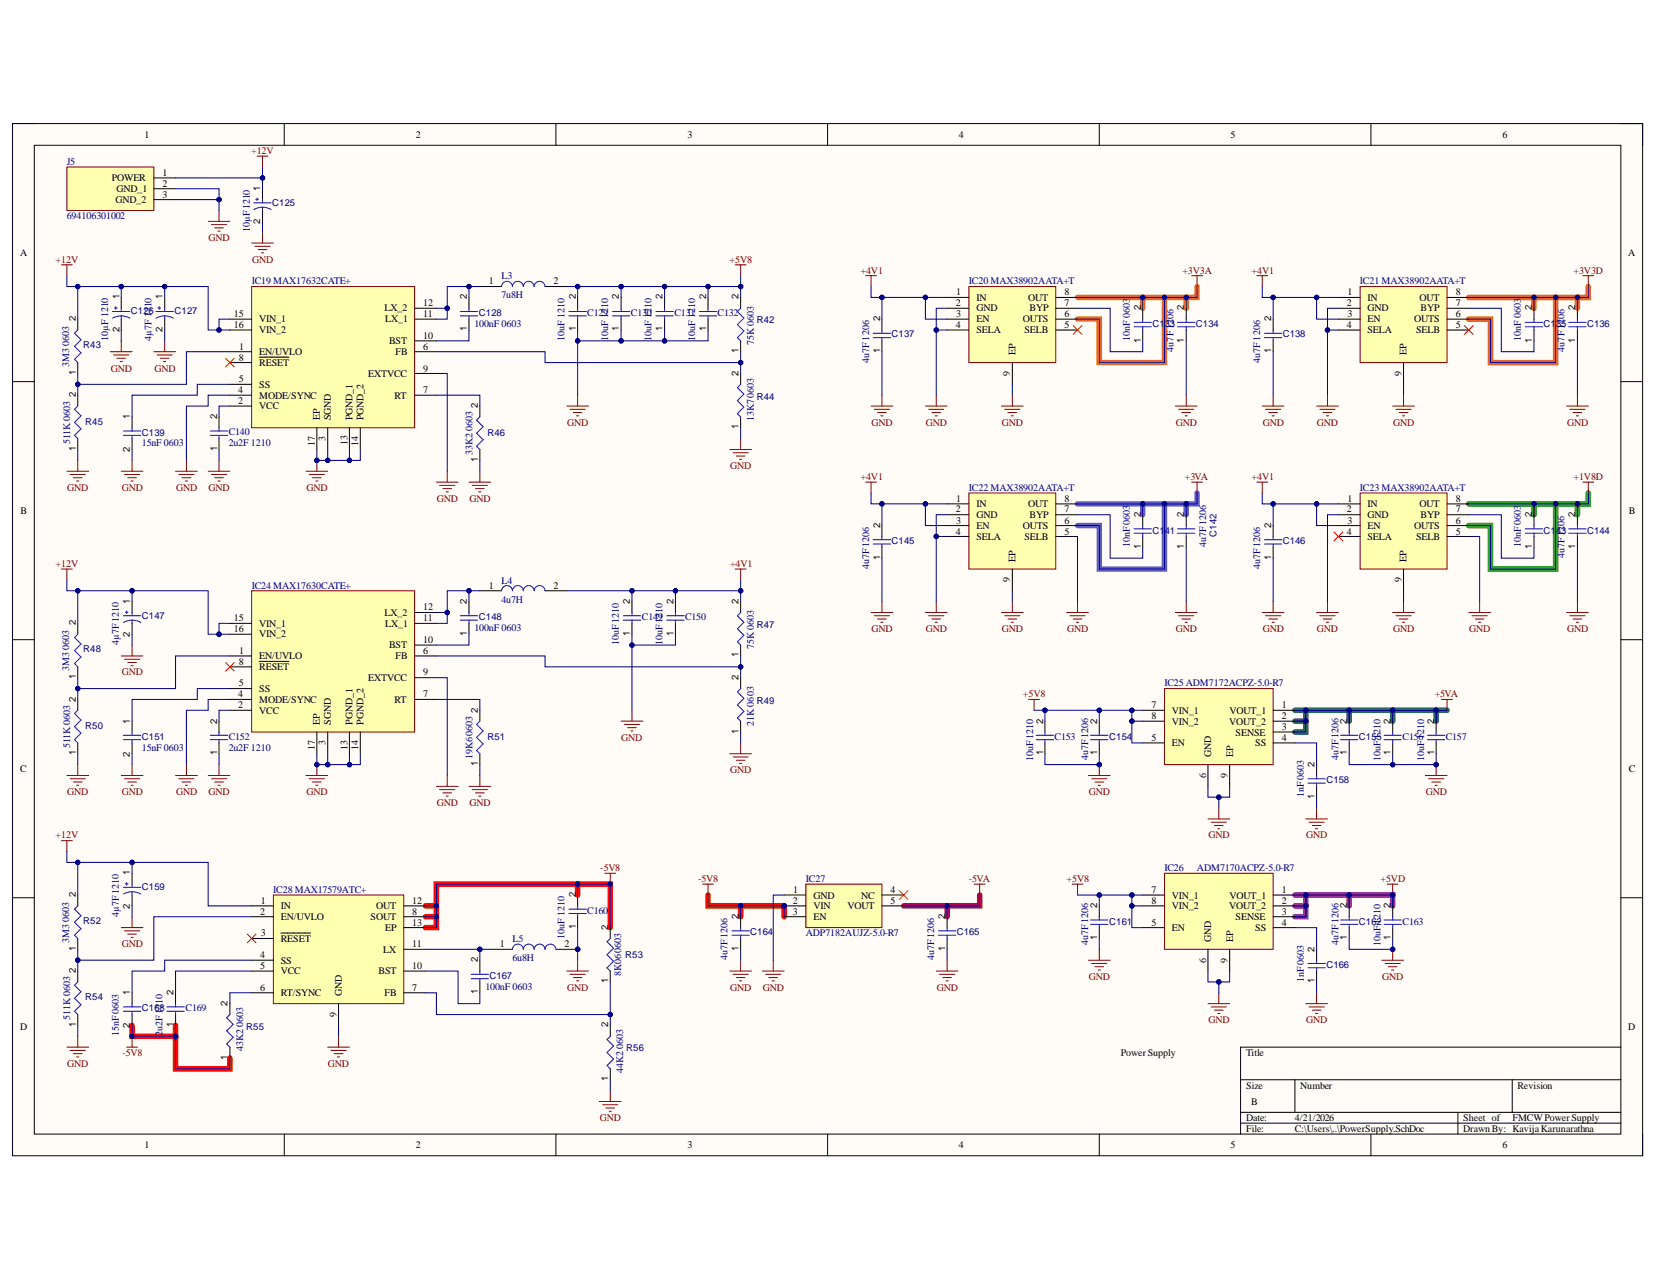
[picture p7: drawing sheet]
<svg xmlns="http://www.w3.org/2000/svg" width="279mm" height="216mm" viewBox="0 0 279 216" stroke-linecap="round" stroke-linejoin="round" font-family="sans-serif">
<defs><g id="words">
<g font-size="1.7">
<text x="24.4" y="23.2">1</text>
<text x="70.1" y="23.2">2</text>
<text x="115.9" y="23.2">3</text>
<text x="161.7" y="23.2">4</text>
<text x="207.5" y="23.2">5</text>
<text x="253.3" y="23.2">6</text>
<text x="27.4" y="29.6">1</text>
<text x="18.9" y="30.5">POWER</text>
<text x="19.4" y="34.2">GND_2</text>
<text x="19.6" y="32.4">GND_1</text>
<text x="27.4" y="31.4">2</text>
<text x="27.4" y="33.3">3</text>
<text x="3.4" y="43.1">A</text>
<text x="82.4" y="47.9">1</text>
<text x="93.4" y="47.9">2</text>
<text x="274.6" y="43.1">A</text>
<text x="39.4" y="53.4">15</text>
<text x="64.9" y="52.5">LX_2</text>
<text x="71.4" y="51.6">12</text>
<text x="71.4" y="53.4">11</text>
<text x="161.2" y="51.6">2</text>
<text x="161.2" y="49.8">1</text>
<text x="161.2" y="53.4">3</text>
<text x="164.6" y="50.7">IN</text>
<text x="164.6" y="52.5">GND</text>
<text x="173.3" y="50.7">OUT</text>
<text x="173.6" y="52.5">BYP</text>
<text x="179.5" y="49.8">8</text>
<text x="179.5" y="51.6">7</text>
<text x="179.5" y="53.4">6</text>
<text x="227.1" y="51.6">2</text>
<text x="227.2" y="49.8">1</text>
<text x="227.2" y="53.4">3</text>
<text x="230.6" y="50.7">IN</text>
<text x="230.6" y="52.5">GND</text>
<text x="239.4" y="50.7">OUT</text>
<text x="239.5" y="52.5">BYP</text>
<text x="245.5" y="49.8">8</text>
<text x="245.5" y="51.6">7</text>
<text x="245.5" y="53.4">6</text>
<text x="39.4" y="55.3">16</text>
<text x="40.3" y="58.9">1</text>
<text x="43.7" y="59.8">EN/UVLO</text>
<text x="43.7" y="56.2">VIN_2</text>
<text x="43.7" y="54.3">VIN_1</text>
<text x="64.9" y="54.3">LX_1</text>
<text x="65.6" y="58">BST</text>
<text x="66.7" y="59.8">FB</text>
<text x="71.4" y="58.9">6</text>
<text x="71.4" y="57.1">10</text>
<text x="161.2" y="55.3">4</text>
<text x="164.6" y="54.3">EN</text>
<text x="164.6" y="56.2">SELA</text>
<text x="171.2" y="59.8" transform="rotate(-90 171.2 59.8)">EP</text>
<text x="172.5" y="54.3">OUTS</text>
<text x="172.7" y="56.2">SELB</text>
<text x="179.5" y="55.3">5</text>
<text x="227.1" y="55.3">4</text>
<text x="230.6" y="54.3">EN</text>
<text x="230.6" y="56.2">SELA</text>
<text x="237.2" y="59.8" transform="rotate(-90 237.2 59.8)">EP</text>
<text x="238.4" y="54.3">OUTS</text>
<text x="238.8" y="56.2">SELB</text>
<text x="245.5" y="55.3">5</text>
<text x="40.2" y="64.4">5</text>
<text x="40.2" y="60.8">8</text>
<text x="43.7" y="65.3">SS</text>
<text x="43.7" y="61.7">RESET</text>
<text x="62.1" y="63.5">EXTVCC</text>
<text x="71.4" y="62.6">9</text>
<text x="170.3" y="63.3" transform="rotate(-90 170.3 63.3)">9</text>
<text x="236.3" y="63.3" transform="rotate(-90 236.3 63.3)">9</text>
<text x="40.2" y="68.1">2</text>
<text x="40.2" y="66.3">4</text>
<text x="43.7" y="69">VCC</text>
<text x="43.7" y="67.2">MODE/SYNC</text>
<text x="53.9" y="70.8" transform="rotate(-90 53.9 70.8)">EP</text>
<text x="55.8" y="70.8" transform="rotate(-90 55.8 70.8)">SGND</text>
<text x="59.4" y="70.8" transform="rotate(-90 59.4 70.8)">PGND_1</text>
<text x="61.3" y="70.8" transform="rotate(-90 61.3 70.8)">PGND_2</text>
<text x="66.5" y="67.2">RT</text>
<text x="71.4" y="66.3">7</text>
<text x="53.1" y="75.1" transform="rotate(-90 53.1 75.1)">17</text>
<text x="54.9" y="74.3" transform="rotate(-90 54.9 74.3)">3</text>
<text x="58.6" y="75" transform="rotate(-90 58.6 75)">13</text>
<text x="60.4" y="75.1" transform="rotate(-90 60.4 75.1)">14</text>
<text x="3.5" y="86.6">B</text>
<text x="161.2" y="86.4">2</text>
<text x="161.2" y="84.6">1</text>
<text x="161.2" y="88.2">3</text>
<text x="164.6" y="85.4">IN</text>
<text x="164.6" y="87.3">GND</text>
<text x="164.6" y="89.2">EN</text>
<text x="172.5" y="89.2">OUTS</text>
<text x="173.3" y="85.4">OUT</text>
<text x="173.6" y="87.3">BYP</text>
<text x="179.5" y="84.6">8</text>
<text x="179.5" y="86.4">7</text>
<text x="179.5" y="88.2">6</text>
<text x="227.1" y="86.4">2</text>
<text x="227.2" y="84.6">1</text>
<text x="227.2" y="88.2">3</text>
<text x="230.6" y="85.4">IN</text>
<text x="230.6" y="87.3">GND</text>
<text x="230.6" y="89.2">EN</text>
<text x="238.4" y="89.2">OUTS</text>
<text x="239.4" y="85.4">OUT</text>
<text x="239.5" y="87.3">BYP</text>
<text x="245.5" y="84.6">8</text>
<text x="245.5" y="86.4">7</text>
<text x="245.5" y="88.2">6</text>
<text x="274.6" y="86.6">B</text>
<text x="161.2" y="90.1">4</text>
<text x="164.6" y="90.9">SELA</text>
<text x="171.2" y="94.7" transform="rotate(-90 171.2 94.7)">EP</text>
<text x="172.7" y="90.9">SELB</text>
<text x="179.5" y="90.1">5</text>
<text x="227.1" y="90.1">4</text>
<text x="230.6" y="90.9">SELA</text>
<text x="237.2" y="94.7" transform="rotate(-90 237.2 94.7)">EP</text>
<text x="238.8" y="90.9">SELB</text>
<text x="245.5" y="90.1">5</text>
<text x="82.4" y="99.2">1</text>
<text x="93.4" y="99.2">2</text>
<text x="170.3" y="98.1" transform="rotate(-90 170.3 98.1)">9</text>
<text x="236.3" y="98.1" transform="rotate(-90 236.3 98.1)">9</text>
<text x="39.4" y="106.6">16</text>
<text x="39.4" y="104.7">15</text>
<text x="43.7" y="107.4">VIN_2</text>
<text x="43.7" y="105.6">VIN_1</text>
<text x="64.9" y="103.8">LX_2</text>
<text x="64.9" y="105.6">LX_1</text>
<text x="71.4" y="102.9">12</text>
<text x="71.4" y="104.7">11</text>
<text x="40.2" y="112.1">8</text>
<text x="40.3" y="110.2">1</text>
<text x="43.7" y="111.1">EN/UVLO</text>
<text x="43.7" y="112.9">RESET</text>
<text x="65.6" y="109.3">BST</text>
<text x="66.7" y="111.1">FB</text>
<text x="71.4" y="110.2">6</text>
<text x="71.4" y="108.3">10</text>
<text x="71.4" y="113.8">9</text>
<text x="40.2" y="119.3">2</text>
<text x="40.2" y="117.6">4</text>
<text x="40.2" y="115.7">5</text>
<text x="43.7" y="118.4">MODE/SYNC</text>
<text x="43.7" y="116.6">SS</text>
<text x="62.1" y="114.8">EXTVCC</text>
<text x="66.5" y="118.4">RT</text>
<text x="71.4" y="117.6">7</text>
<text x="194.1" y="119.3">7</text>
<text x="216.1" y="119.3">1</text>
<text x="43.7" y="120.3">VCC</text>
<text x="53.9" y="122.1" transform="rotate(-90 53.9 122.1)">EP</text>
<text x="54.9" y="125.5" transform="rotate(-90 54.9 125.5)">3</text>
<text x="55.8" y="122.1" transform="rotate(-90 55.8 122.1)">SGND</text>
<text x="59.4" y="122.1" transform="rotate(-90 59.4 122.1)">PGND_1</text>
<text x="61.3" y="122.1" transform="rotate(-90 61.3 122.1)">PGND_2</text>
<text x="194.1" y="121.2">8</text>
<text x="194.1" y="124.8">5</text>
<text x="197.6" y="122.1">VIN_2</text>
<text x="197.6" y="120.3">VIN_1</text>
<text x="197.6" y="125.8">EN</text>
<text x="207.2" y="122.1">VOUT_2</text>
<text x="207.3" y="120.3">VOUT_1</text>
<text x="208.3" y="124">SENSE</text>
<text x="211.6" y="125.8">SS</text>
<text x="216.1" y="121.2">2</text>
<text x="216.1" y="123">3</text>
<text x="216.1" y="124.8">4</text>
<text x="3.4" y="130.1">C</text>
<text x="53.1" y="126.4" transform="rotate(-90 53.1 126.4)">17</text>
<text x="58.6" y="126.3" transform="rotate(-90 58.6 126.3)">13</text>
<text x="60.4" y="126.4" transform="rotate(-90 60.4 126.4)">14</text>
<text x="203.4" y="131.1" transform="rotate(-90 203.4 131.1)">6</text>
<text x="204.2" y="127.6" transform="rotate(-90 204.2 127.6)">GND</text>
<text x="207" y="131.1" transform="rotate(-90 207 131.1)">9</text>
<text x="207.9" y="127.6" transform="rotate(-90 207.9 127.6)">EP</text>
<text x="274.6" y="130.1">C</text>
<text x="43.9" y="154.1">2</text>
<text x="44" y="152.3">1</text>
<text x="47.4" y="153.2">IN</text>
<text x="47.4" y="155.1">EN/UVLO</text>
<text x="62.5" y="155.1">SOUT</text>
<text x="63.4" y="153.2">OUT</text>
<text x="69.5" y="152.3">12</text>
<text x="69.5" y="154.1">8</text>
<text x="133.7" y="152.3">2</text>
<text x="133.7" y="154.1">3</text>
<text x="133.8" y="150.5">1</text>
<text x="137.2" y="151.4">GND</text>
<text x="137.2" y="153.2">VIN</text>
<text x="137.2" y="155.1">EN</text>
<text x="142.9" y="153.2">VOUT</text>
<text x="145.2" y="151.4">NC</text>
<text x="150.2" y="150.5">4</text>
<text x="150.2" y="152.3">5</text>
<text x="194.1" y="152.3">8</text>
<text x="194.1" y="150.5">7</text>
<text x="197.6" y="153.2">VIN_2</text>
<text x="197.6" y="151.4">VIN_1</text>
<text x="207.2" y="153.2">VOUT_2</text>
<text x="207.3" y="151.4">VOUT_1</text>
<text x="208.3" y="155.1">SENSE</text>
<text x="216.1" y="150.5">1</text>
<text x="216.1" y="152.3">2</text>
<text x="216.1" y="154.1">3</text>
<text x="43.9" y="161.5">4</text>
<text x="44" y="157.8">3</text>
<text x="47.4" y="158.7">RESET</text>
<text x="64.6" y="160.6">LX</text>
<text x="64.9" y="156.9">EP</text>
<text x="69.5" y="156">13</text>
<text x="69.5" y="159.6">11</text>
<text x="84.3" y="159.6">1</text>
<text x="95.2" y="159.6">2</text>
<text x="194.1" y="156">5</text>
<text x="197.6" y="156.9">EN</text>
<text x="204.2" y="158.7" transform="rotate(-90 204.2 158.7)">GND</text>
<text x="207.9" y="158.7" transform="rotate(-90 207.9 158.7)">EP</text>
<text x="211.6" y="156.9">SS</text>
<text x="216.1" y="156">4</text>
<text x="43.9" y="163.3">5</text>
<text x="43.9" y="167">6</text>
<text x="47.4" y="162.4">SS</text>
<text x="47.4" y="164.2">VCC</text>
<text x="47.4" y="167.9">RT/SYNC</text>
<text x="57.7" y="167.8" transform="rotate(-90 57.7 167.8)">GND</text>
<text x="63.8" y="164.2">BST</text>
<text x="64.9" y="167.9">FB</text>
<text x="69.5" y="163.3">10</text>
<text x="69.5" y="167">7</text>
<text x="203.4" y="162.3" transform="rotate(-90 203.4 162.3)">6</text>
<text x="207" y="162.3" transform="rotate(-90 207 162.3)">9</text>
<text x="3.4" y="173.6">D</text>
<text x="56.7" y="171.4" transform="rotate(-90 56.7 171.4)">9</text>
<text x="274.6" y="173.6">D</text>
<text x="189" y="178">PowerSupply</text>
<text x="210.1" y="178">Title</text>
<text x="210.1" y="183.5">Size</text>
<text x="219.3" y="183.5">Number</text>
<text x="255.9" y="183.5">Revision</text>
<text x="210.1" y="189">Date:</text>
<text x="210.1" y="190.7">File:</text>
<text x="211" y="186.2">B</text>
<text x="218.3" y="189">4/21/2026</text>
<text x="218.3" y="190.7">C:\Users\..\PowerSupply.SchDoc</text>
<text x="246.7" y="189">Sheet of</text>
<text x="246.7" y="190.7">DrawnBy: KavijaKarunarathna</text>
<text x="255" y="189">FMCWPowerSupply</text>
<text x="24.4" y="193.5">1</text>
<text x="70.1" y="193.5">2</text>
<text x="115.9" y="193.5">3</text>
<text x="161.7" y="193.5">4</text>
<text x="207.5" y="193.5">5</text>
<text x="253.3" y="193.5">6</text>
</g>
<g font-size="1.7" fill="#000080">
<text x="11.2" y="27.8">J5</text>
<text x="11.2" y="36.9">694106301002</text>
<text x="42.1" y="39.1" transform="rotate(-90 42.1 39.1)">10µF1210</text>
<text x="42.4" y="47.9">IC19 MAX17632CATE+</text>
<text x="84.6" y="47.1">L3</text>
<text x="163.4" y="47.9">IC20 MAX38902AATA+T</text>
<text x="229.3" y="47.9">IC21 MAX38902AATA+T</text>
<text x="84.6" y="50.3">7u8H</text>
<text x="99" y="53.2">C129</text>
<text x="106.4" y="53.2">C130</text>
<text x="113.7" y="53.2">C131</text>
<text x="121" y="53.2">C132</text>
<text x="11.7" y="58.3" transform="rotate(-90 11.7 58.3)">0603</text>
<text x="18.3" y="57.5" transform="rotate(-90 18.3 57.5)">10µF 1210</text>
<text x="25.5" y="57.5" transform="rotate(-90 25.5 57.5)">4µ7F 1210</text>
<text x="80" y="55.1">100nF 0603</text>
<text x="95.2" y="57.5" transform="rotate(-90 95.2 57.5)">10uF 1210</text>
<text x="102.6" y="57.5" transform="rotate(-90 102.6 57.5)">10uF 1210</text>
<text x="109.8" y="57.5" transform="rotate(-90 109.8 57.5)">10uF 1210</text>
<text x="117.2" y="57.5" transform="rotate(-90 117.2 57.5)">10uF 1210</text>
<text x="127.1" y="58.1" transform="rotate(-90 127.1 58.1)">75K0603</text>
<text x="190.5" y="57.5" transform="rotate(-90 190.5 57.5)">10nF 0603</text>
<text x="197.9" y="59.2" transform="rotate(-90 197.9 59.2)">4u7F1206</text>
<text x="256.5" y="57.5" transform="rotate(-90 256.5 57.5)">10nF 0603</text>
<text x="263.8" y="59.2" transform="rotate(-90 263.8 59.2)">4u7F1206</text>
<text x="11.7" y="61.9" transform="rotate(-90 11.7 61.9)">3M3</text>
<text x="146.5" y="61.1" transform="rotate(-90 146.5 61.1)">4u7F1206</text>
<text x="212.5" y="61.1" transform="rotate(-90 212.5 61.1)">4u7F1206</text>
<text x="127.1" y="71" transform="rotate(-90 127.1 71)">13K70603</text>
<text x="11.8" y="74.9" transform="rotate(-90 11.8 74.9)">511K 0603</text>
<text x="23.9" y="75.2">15nF 0603</text>
<text x="38.6" y="73.4">C140</text>
<text x="38.6" y="75.2">2u2F 1210</text>
<text x="79.7" y="76.7" transform="rotate(-90 79.7 76.7)">33K20603</text>
<text x="163.4" y="82.7">IC22 MAX38902AATA+T</text>
<text x="229.3" y="82.7">IC23 MAX38902AATA+T</text>
<text x="146.5" y="95.9" transform="rotate(-90 146.5 95.9)">4u7F1206</text>
<text x="190.5" y="92.2" transform="rotate(-90 190.5 92.2)">10nF0603</text>
<text x="203.4" y="92.2" transform="rotate(-90 203.4 92.2)">4u7F1206</text>
<text x="212.5" y="95.9" transform="rotate(-90 212.5 95.9)">4u7F1206</text>
<text x="256.5" y="92.2" transform="rotate(-90 256.5 92.2)">10nF0603</text>
<text x="263.8" y="94.1" transform="rotate(-90 263.8 94.1)">4u7F1206</text>
<text x="42.4" y="99.2">IC24 MAX17630CATE+</text>
<text x="84.6" y="98.4">L4</text>
<text x="84.6" y="101.6">4u7H</text>
<text x="80" y="106.3">100nF 0603</text>
<text x="108.2" y="104.5">C149</text>
<text x="115.5" y="104.5">C150</text>
<text x="11.7" y="113.1" transform="rotate(-90 11.7 113.1)">3M30603</text>
<text x="20" y="108.7" transform="rotate(-90 20 108.7)">4µ7F1210</text>
<text x="104.3" y="108.7" transform="rotate(-90 104.3 108.7)">10uF1210</text>
<text x="111.7" y="108.7" transform="rotate(-90 111.7 108.7)">10uF1210</text>
<text x="127.1" y="109.4" transform="rotate(-90 127.1 109.4)">75K 0603</text>
<text x="196.3" y="115.7">IC25 ADM7172ACPZ-5.0-R7</text>
<text x="38.6" y="124.7">C152</text>
<text x="127.1" y="122.3" transform="rotate(-90 127.1 122.3)">21K 0603</text>
<text x="177.8" y="124.7">C153</text>
<text x="236.5" y="124.7">C156</text>
<text x="243.8" y="124.7">C157</text>
<text x="11.8" y="126.1" transform="rotate(-90 11.8 126.1)">511K0603</text>
<text x="23.9" y="126.5">15nF 0603</text>
<text x="38.6" y="126.5">2u2F 1210</text>
<text x="79.7" y="127.9" transform="rotate(-90 79.7 127.9)">19K60603</text>
<text x="174.2" y="128.3" transform="rotate(-90 174.2 128.3)">10uF1210</text>
<text x="183.5" y="128.1" transform="rotate(-90 183.5 128.1)">4u7F1206</text>
<text x="225.7" y="128.1" transform="rotate(-90 225.7 128.1)">4u7F1206</text>
<text x="232.8" y="128.3" transform="rotate(-90 232.8 128.3)">10uF1210</text>
<text x="240.1" y="128.3" transform="rotate(-90 240.1 128.3)">10uF1210</text>
<text x="219.8" y="134.4" transform="rotate(-90 219.8 134.4)">1nF 0603</text>
<text x="135.9" y="148.7">IC27</text>
<text x="196.3" y="146.8">IC26</text>
<text x="201.8" y="146.8">ADM7170ACPZ-5.0-R7</text>
<text x="20" y="154.5" transform="rotate(-90 20 154.5)">4µ7F1210</text>
<text x="46.1" y="150.5">IC28 MAX17579ATC+</text>
<text x="99" y="154">C160</text>
<text x="236.5" y="155.8">C163</text>
<text x="11.7" y="158.9" transform="rotate(-90 11.7 158.9)">3M30603</text>
<text x="86.4" y="158.8">L5</text>
<text x="95.2" y="158.2" transform="rotate(-90 95.2 158.2)">10uF 1210</text>
<text x="122.7" y="161.8" transform="rotate(-90 122.7 161.8)">4u7F1206</text>
<text x="135.9" y="157.8">ADP7182AUJZ-5.0-R7</text>
<text x="157.5" y="161.8" transform="rotate(-90 157.5 161.8)">4u7F1206</text>
<text x="183.5" y="159.3" transform="rotate(-90 183.5 159.3)">4u7F 1206</text>
<text x="225.7" y="159.3" transform="rotate(-90 225.7 159.3)">4u7F 1206</text>
<text x="232.8" y="159.5" transform="rotate(-90 232.8 159.5)">10uF 1210</text>
<text x="81.9" y="166.8">100nF 0603</text>
<text x="86.4" y="162">6u8H</text>
<text x="104.8" y="164.5" transform="rotate(-90 104.8 164.5)">8K060603</text>
<text x="219.8" y="165.5" transform="rotate(-90 219.8 165.5)">1nF0603</text>
<text x="11.8" y="171.9" transform="rotate(-90 11.8 171.9)">511K 0603</text>
<text x="31.3" y="170.5">C169</text>
<text x="41" y="173.2" transform="rotate(-90 41 173.2)">0603</text>
<text x="20" y="174.7" transform="rotate(-90 20 174.7)">15nF 0603</text>
<text x="27.4" y="174.7" transform="rotate(-90 27.4 174.7)">2u2F 1210</text>
<text x="41" y="177.2" transform="rotate(-90 41 177.2)">43K2</text>
<text x="105.1" y="180.9" transform="rotate(-90 105.1 180.9)">44K20603</text>
</g>
<g font-size="1.7" fill="#800000">
<text x="42.4" y="26">+12V</text>
<text x="35.2" y="40.6">GND</text>
<text x="9.4" y="44.3">+12V</text>
<text x="42.5" y="44.3">GND</text>
<text x="123" y="44.3">+5V8</text>
<text x="145.1" y="46.1">+4V1</text>
<text x="199.4" y="46.1">+3V3A</text>
<text x="211.1" y="46.1">+4V1</text>
<text x="265.3" y="46.1">+3V3D</text>
<text x="18.7" y="62.6">GND</text>
<text x="26" y="62.6">GND</text>
<text x="95.6" y="71.8">GND</text>
<text x="147" y="71.8">GND</text>
<text x="156.1" y="71.8">GND</text>
<text x="168.9" y="71.8">GND</text>
<text x="198.3" y="71.8">GND</text>
<text x="212.9" y="71.8">GND</text>
<text x="222" y="71.8">GND</text>
<text x="234.9" y="71.8">GND</text>
<text x="264.2" y="71.8">GND</text>
<text x="11.3" y="82.7">GND</text>
<text x="20.5" y="82.7">GND</text>
<text x="29.7" y="82.7">GND</text>
<text x="35.2" y="82.7">GND</text>
<text x="51.7" y="82.7">GND</text>
<text x="123.1" y="79.1">GND</text>
<text x="145.1" y="80.9">+4V1</text>
<text x="199.8" y="80.9">+3VA</text>
<text x="211.1" y="80.9">+4V1</text>
<text x="265.3" y="80.9">+1V8D</text>
<text x="73.6" y="84.6">GND</text>
<text x="79.1" y="84.6">GND</text>
<text x="9.4" y="95.6">+12V</text>
<text x="123.1" y="95.6">+4V1</text>
<text x="147" y="106.6">GND</text>
<text x="156.1" y="106.6">GND</text>
<text x="168.9" y="106.6">GND</text>
<text x="179.9" y="106.6">GND</text>
<text x="198.3" y="106.6">GND</text>
<text x="212.9" y="106.6">GND</text>
<text x="222" y="106.6">GND</text>
<text x="234.9" y="106.6">GND</text>
<text x="247.7" y="106.6">GND</text>
<text x="264.2" y="106.6">GND</text>
<text x="20.5" y="113.8">GND</text>
<text x="172.5" y="117.6">+5V8</text>
<text x="241.9" y="117.6">+5VA</text>
<text x="104.8" y="124.8">GND</text>
<text x="123.1" y="130.3">GND</text>
<text x="11.3" y="134">GND</text>
<text x="20.5" y="134">GND</text>
<text x="29.7" y="134">GND</text>
<text x="35.2" y="134">GND</text>
<text x="51.7" y="134">GND</text>
<text x="73.6" y="135.8">GND</text>
<text x="79.1" y="135.8">GND</text>
<text x="183.6" y="134">GND</text>
<text x="240.4" y="134">GND</text>
<text x="9.4" y="141.3">+12V</text>
<text x="203.8" y="141.3">GND</text>
<text x="220.3" y="141.3">GND</text>
<text x="101.2" y="146.8">-5V8</text>
<text x="117.7" y="148.7">-5V8</text>
<text x="163.4" y="148.7">-5VA</text>
<text x="179.9" y="148.7">+5V8</text>
<text x="232.8" y="148.7">+5VD</text>
<text x="20.5" y="159.6">GND</text>
<text x="95.6" y="167">GND</text>
<text x="123.1" y="167">GND</text>
<text x="128.6" y="167">GND</text>
<text x="158" y="167">GND</text>
<text x="183.6" y="165.1">GND</text>
<text x="233" y="165.1">GND</text>
<text x="203.8" y="172.5">GND</text>
<text x="220.3" y="172.5">GND</text>
<text x="11.3" y="179.8">GND</text>
<text x="20.6" y="178">-5V8</text>
<text x="55.3" y="179.8">GND</text>
<text x="101.1" y="189">GND</text>
</g>
<g font-size="1.6">
<text x="43.9" y="32.2" transform="rotate(-90 43.9 32.2)">1</text>
<text x="43.9" y="37.8" transform="rotate(-90 43.9 37.8)">2</text>
<text x="20.1" y="50.5" transform="rotate(-90 20.1 50.5)">1</text>
<text x="27.4" y="50.5" transform="rotate(-90 27.4 50.5)">1</text>
<text x="78.7" y="50.5" transform="rotate(-90 78.7 50.5)">2</text>
<text x="97.1" y="50.5" transform="rotate(-90 97.1 50.5)">2</text>
<text x="104.3" y="50.5" transform="rotate(-90 104.3 50.5)">2</text>
<text x="111.7" y="50.5" transform="rotate(-90 111.7 50.5)">2</text>
<text x="119.1" y="50.5" transform="rotate(-90 119.1 50.5)">2</text>
<text x="124.6" y="50.5" transform="rotate(-90 124.6 50.5)">2</text>
<text x="192.4" y="52.3" transform="rotate(-90 192.4 52.3)">2</text>
<text x="199.6" y="52.3" transform="rotate(-90 199.6 52.3)">2</text>
<text x="258.3" y="52.3" transform="rotate(-90 258.3 52.3)">2</text>
<text x="265.6" y="52.3" transform="rotate(-90 265.6 52.3)">2</text>
<text x="12.8" y="54.2" transform="rotate(-90 12.8 54.2)">2</text>
<text x="20.1" y="56" transform="rotate(-90 20.1 56)">2</text>
<text x="27.4" y="56" transform="rotate(-90 27.4 56)">2</text>
<text x="78.7" y="55.9" transform="rotate(-90 78.7 55.9)">1</text>
<text x="97.1" y="55.9" transform="rotate(-90 97.1 55.9)">1</text>
<text x="104.3" y="55.9" transform="rotate(-90 104.3 55.9)">1</text>
<text x="111.7" y="55.9" transform="rotate(-90 111.7 55.9)">1</text>
<text x="119.1" y="55.9" transform="rotate(-90 119.1 55.9)">1</text>
<text x="124.6" y="59.5" transform="rotate(-90 124.6 59.5)">1</text>
<text x="148.4" y="59.5" transform="rotate(-90 148.4 59.5)">1</text>
<text x="148.4" y="54.2" transform="rotate(-90 148.4 54.2)">2</text>
<text x="192.4" y="57.7" transform="rotate(-90 192.4 57.7)">1</text>
<text x="199.6" y="57.7" transform="rotate(-90 199.6 57.7)">1</text>
<text x="214.3" y="59.5" transform="rotate(-90 214.3 59.5)">1</text>
<text x="214.3" y="54.2" transform="rotate(-90 214.3 54.2)">2</text>
<text x="258.3" y="57.7" transform="rotate(-90 258.3 57.7)">1</text>
<text x="265.6" y="57.7" transform="rotate(-90 265.6 57.7)">1</text>
<text x="12.8" y="63.2" transform="rotate(-90 12.8 63.2)">1</text>
<text x="124.6" y="63.3" transform="rotate(-90 124.6 63.3)">2</text>
<text x="12.8" y="66.9" transform="rotate(-90 12.8 66.9)">2</text>
<text x="21.9" y="70.7" transform="rotate(-90 21.9 70.7)">1</text>
<text x="36.6" y="70.7" transform="rotate(-90 36.6 70.7)">2</text>
<text x="80.6" y="68.8" transform="rotate(-90 80.6 68.8)">2</text>
<text x="12.8" y="76" transform="rotate(-90 12.8 76)">1</text>
<text x="21.9" y="76.2" transform="rotate(-90 21.9 76.2)">2</text>
<text x="36.6" y="76" transform="rotate(-90 36.6 76)">1</text>
<text x="80.6" y="77.8" transform="rotate(-90 80.6 77.8)">1</text>
<text x="124.6" y="72.3" transform="rotate(-90 124.6 72.3)">1</text>
<text x="148.4" y="88.9" transform="rotate(-90 148.4 88.9)">2</text>
<text x="192.4" y="87.1" transform="rotate(-90 192.4 87.1)">2</text>
<text x="199.6" y="87.1" transform="rotate(-90 199.6 87.1)">2</text>
<text x="214.3" y="88.9" transform="rotate(-90 214.3 88.9)">2</text>
<text x="258.3" y="87.1" transform="rotate(-90 258.3 87.1)">2</text>
<text x="265.6" y="87.1" transform="rotate(-90 265.6 87.1)">2</text>
<text x="148.4" y="94.3" transform="rotate(-90 148.4 94.3)">1</text>
<text x="192.4" y="92.5" transform="rotate(-90 192.4 92.5)">1</text>
<text x="199.6" y="92.5" transform="rotate(-90 199.6 92.5)">1</text>
<text x="214.3" y="94.3" transform="rotate(-90 214.3 94.3)">1</text>
<text x="258.3" y="92.5" transform="rotate(-90 258.3 92.5)">1</text>
<text x="265.6" y="92.5" transform="rotate(-90 265.6 92.5)">1</text>
<text x="21.9" y="101.8" transform="rotate(-90 21.9 101.8)">1</text>
<text x="78.7" y="101.8" transform="rotate(-90 78.7 101.8)">2</text>
<text x="106.2" y="101.8" transform="rotate(-90 106.2 101.8)">2</text>
<text x="113.6" y="101.8" transform="rotate(-90 113.6 101.8)">2</text>
<text x="124.6" y="101.8" transform="rotate(-90 124.6 101.8)">2</text>
<text x="12.8" y="105.4" transform="rotate(-90 12.8 105.4)">2</text>
<text x="21.9" y="107.3" transform="rotate(-90 21.9 107.3)">2</text>
<text x="78.7" y="107.2" transform="rotate(-90 78.7 107.2)">1</text>
<text x="106.2" y="107.2" transform="rotate(-90 106.2 107.2)">1</text>
<text x="113.6" y="107.2" transform="rotate(-90 113.6 107.2)">1</text>
<text x="124.6" y="110.8" transform="rotate(-90 124.6 110.8)">1</text>
<text x="12.8" y="118.2" transform="rotate(-90 12.8 118.2)">2</text>
<text x="12.8" y="114.4" transform="rotate(-90 12.8 114.4)">1</text>
<text x="124.6" y="114.6" transform="rotate(-90 124.6 114.6)">2</text>
<text x="21.9" y="122" transform="rotate(-90 21.9 122)">1</text>
<text x="36.6" y="122" transform="rotate(-90 36.6 122)">2</text>
<text x="80.6" y="120.1" transform="rotate(-90 80.6 120.1)">2</text>
<text x="124.6" y="123.6" transform="rotate(-90 124.6 123.6)">1</text>
<text x="175.9" y="122" transform="rotate(-90 175.9 122)">2</text>
<text x="185" y="122" transform="rotate(-90 185 122)">2</text>
<text x="227.1" y="122" transform="rotate(-90 227.1 122)">2</text>
<text x="234.5" y="122" transform="rotate(-90 234.5 122)">2</text>
<text x="241.8" y="122" transform="rotate(-90 241.8 122)">2</text>
<text x="12.8" y="127.3" transform="rotate(-90 12.8 127.3)">1</text>
<text x="21.9" y="127.5" transform="rotate(-90 21.9 127.5)">2</text>
<text x="36.6" y="127.3" transform="rotate(-90 36.6 127.3)">1</text>
<text x="80.6" y="129.1" transform="rotate(-90 80.6 129.1)">1</text>
<text x="175.9" y="127.3" transform="rotate(-90 175.9 127.3)">1</text>
<text x="185" y="127.3" transform="rotate(-90 185 127.3)">1</text>
<text x="221.6" y="129.2" transform="rotate(-90 221.6 129.2)">2</text>
<text x="227.1" y="127.3" transform="rotate(-90 227.1 127.3)">1</text>
<text x="234.5" y="127.3" transform="rotate(-90 234.5 127.3)">1</text>
<text x="241.8" y="127.3" transform="rotate(-90 241.8 127.3)">1</text>
<text x="221.6" y="134.6" transform="rotate(-90 221.6 134.6)">1</text>
<text x="21.9" y="147.6" transform="rotate(-90 21.9 147.6)">1</text>
<text x="12.8" y="151.2" transform="rotate(-90 12.8 151.2)">2</text>
<text x="21.9" y="153.1" transform="rotate(-90 21.9 153.1)">2</text>
<text x="97.1" y="151.2" transform="rotate(-90 97.1 151.2)">2</text>
<text x="124.6" y="154.9" transform="rotate(-90 124.6 154.9)">2</text>
<text x="159.4" y="154.9" transform="rotate(-90 159.4 154.9)">2</text>
<text x="185" y="153" transform="rotate(-90 185 153)">2</text>
<text x="227.1" y="153" transform="rotate(-90 227.1 153)">2</text>
<text x="234.5" y="153" transform="rotate(-90 234.5 153)">2</text>
<text x="12.8" y="160.2" transform="rotate(-90 12.8 160.2)">1</text>
<text x="97.1" y="156.6" transform="rotate(-90 97.1 156.6)">1</text>
<text x="102.6" y="156.7" transform="rotate(-90 102.6 156.7)">2</text>
<text x="124.6" y="160.2" transform="rotate(-90 124.6 160.2)">1</text>
<text x="159.4" y="160.2" transform="rotate(-90 159.4 160.2)">1</text>
<text x="185" y="158.4" transform="rotate(-90 185 158.4)">1</text>
<text x="221.6" y="160.4" transform="rotate(-90 221.6 160.4)">2</text>
<text x="227.1" y="158.4" transform="rotate(-90 227.1 158.4)">1</text>
<text x="234.5" y="158.4" transform="rotate(-90 234.5 158.4)">1</text>
<text x="12.8" y="164" transform="rotate(-90 12.8 164)">2</text>
<text x="21.9" y="167.7" transform="rotate(-90 21.9 167.7)">1</text>
<text x="29.3" y="167.7" transform="rotate(-90 29.3 167.7)">2</text>
<text x="80.6" y="167.6" transform="rotate(-90 80.6 167.6)">1</text>
<text x="80.6" y="162.2" transform="rotate(-90 80.6 162.2)">2</text>
<text x="102.6" y="165.7" transform="rotate(-90 102.6 165.7)">1</text>
<text x="221.6" y="165.7" transform="rotate(-90 221.6 165.7)">1</text>
<text x="12.8" y="173.1" transform="rotate(-90 12.8 173.1)">1</text>
<text x="21.9" y="173.2" transform="rotate(-90 21.9 173.2)">2</text>
<text x="29.3" y="173.1" transform="rotate(-90 29.3 173.1)">1</text>
<text x="38.4" y="169.5" transform="rotate(-90 38.4 169.5)">2</text>
<text x="102.6" y="173.2" transform="rotate(-90 102.6 173.2)">2</text>
<text x="38.4" y="178.6" transform="rotate(-90 38.4 178.6)">1</text>
<text x="102.6" y="182.2" transform="rotate(-90 102.6 182.2)">1</text>
</g>
<g font-size="1.6" fill="#000080">
<text x="45.9" y="34.7">C125</text>
<text x="22.1" y="53">C126</text>
<text x="29.4" y="53">C127</text>
<text x="80.8" y="53.2">C128</text>
<text x="14" y="58.6">R43</text>
<text x="127.6" y="54.5">R42</text>
<text x="150.3" y="56.9">C137</text>
<text x="194.3" y="55.1">C1</text>
<text x="196.4" y="55.1">33</text>
<text x="201.7" y="55.1">C134</text>
<text x="216.3" y="56.9">C138</text>
<text x="260.3" y="55.1">C1</text>
<text x="262.4" y="55.1">35</text>
<text x="267.6" y="55.1">C136</text>
<text x="14.4" y="71.6">R45</text>
<text x="127.6" y="67.4">R44</text>
<text x="23.9" y="73.4">C139</text>
<text x="82.2" y="73.4">R46</text>
<text x="194.3" y="89.9">C1</text>
<text x="196.4" y="89.9">41</text>
<text x="260.3" y="89.9">C1</text>
<text x="262.4" y="89.9">43</text>
<text x="267.6" y="89.9">C144</text>
<text x="150.3" y="91.7">C145</text>
<text x="205.1" y="90.4" transform="rotate(-90 205.1 90.4)">C142</text>
<text x="216.3" y="91.7">C146</text>
<text x="23.9" y="104.3">C147</text>
<text x="80.8" y="104.5">C148</text>
<text x="127.6" y="105.8">R47</text>
<text x="14" y="109.9">R48</text>
<text x="127.6" y="118.7">R49</text>
<text x="14.4" y="122.9">R50</text>
<text x="23.9" y="124.7">C151</text>
<text x="82.2" y="124.7">R51</text>
<text x="187" y="124.7">C154</text>
<text x="229.1" y="124.7">C155</text>
<text x="223.7" y="132">C158</text>
<text x="14" y="155.7">R52</text>
<text x="23.9" y="150">C159</text>
<text x="187" y="155.8">C161</text>
<text x="229.1" y="155.8">C162</text>
<text x="105.4" y="161.5">R53</text>
<text x="126.5" y="157.6">C164</text>
<text x="161.3" y="157.6">C165</text>
<text x="82.5" y="165">C167</text>
<text x="223.7" y="163.1">C166</text>
<text x="14.4" y="168.6">R54</text>
<text x="23.9" y="170.5">C168</text>
<text x="41.5" y="173.6">R55</text>
<text x="105.6" y="177.2">R56</text>
</g>
</g></defs>
<path d="M2.1 20.8h274.9v174h-274.9z" fill-rule="evenodd" fill="#fffcf8"/>
<path d="M2.1 20.8h274.9v174h-274.9z" fill="none" stroke="#000" stroke-width=".17"/>
<path d="M5.8 24.5h267.5v166.6h-267.5z" fill-rule="evenodd" fill="#fffcf8"/>
<g fill="none" stroke="#000" stroke-width=".17">
<path d="M2.1 20.8h3.7M5.8 24.5h267.5v166.6h-267.5zM47.9 20.8v3.7M93.7 20.8v3.7M139.5 20.8v3.7M185.4 20.8v3.7M231.2 20.8v3.7M273.3 20.8h3.7v3.7M2.1 64.3h3.7M273.3 64.3h3.7M2.1 107.8h3.7M273.3 107.8h3.7"/>
<path d="M2.1 151.3h3.7M273.3 151.3h3.7M273.3 176.5h-64.1v14.6M47.9 191.1v3.7M93.7 191.1v3.7M139.5 191.1v3.7M185.4 191.1v3.7M209.2 182h64.1M209.2 187.5h64.1M209.2 189.3h64.1M218.3 182v5.5M231.2 191.1v3.7"/>
<path d="M245.8 187.5v3.6M255 182v5.5M277 191.1v3.7"/>
</g>
<path d="M73.6 152.7v1.8h-1.9M73.6 154.5v1.8h-1.9M97.4 150.8v-1.8h-23.8v3.7h-1.9M97.4 149h5.5v7.3M119.4 150.8v1.9h12.8v1.8M124.9 152.7v1.8M22.3 172.8v1.8h7.3v-1.8M29.6 174.6v5.5h9.2v-1.8" fill="none" stroke="#f00" stroke-width=".93"/>
<path d="M181.7 50.1h18.3v1.9M192.7 50.1v1.9M196.4 50.1v11h-11v-7.3h-3.7M201.8 48.3v1.8h-1.8" fill="none" stroke="#f90" stroke-width=".93"/>
<path d="M247.7 50.1h18.3v1.9M258.7 50.1v1.9M262.3 50.1v11h-11v-7.3h-3.6M267.8 48.3v1.8h-1.8" fill="none" stroke="#f60" stroke-width=".93"/>
<path d="M181.7 84.9h18.3v1.9M192.7 84.9v1.9M196.4 84.9v11h-11v-7.3h-3.7M201.8 83.1v1.8h-1.8" fill="none" stroke="#93f" stroke-width=".93"/>
<path d="M247.7 84.9h18.3v1.9M258.7 84.9v1.9M262.3 84.9v11h-11v-7.3h-3.6M267.8 83.1v1.8h-1.8" fill="none" stroke="#090" stroke-width=".93"/>
<path d="M152.4 152.7h7.3v1.8M165.2 150.8v1.9h-5.5" fill="none" stroke="#c06" stroke-width=".93"/>
<path d="M218.3 119.7h25.7M220.2 119.7v3.7h-1.9M227.5 119.7v1.8M234.8 119.7v1.8M242.2 119.7v1.8M218.3 121.5h1.9" fill="none" stroke="#066" stroke-width=".93"/>
<path d="M218.3 150.9h16.5v1.8M218.3 152.7h1.9M220.2 150.9v3.6h-1.9M227.5 150.9v1.8" fill="none" stroke="#909" stroke-width=".93"/>
<path d="M42.4 48.3h27.5v23.8h-27.5z" fill-rule="evenodd" fill="#ffffb0"/>
<path d="M42.4 48.3h27.5v23.8h-27.5z" fill="none" stroke="#800000" stroke-width=".17"/>
<g fill="none" stroke="#000" stroke-width=".17">
<path d="M38.8 59.3h3.6M38.8 53.8h3.6M38.8 55.6h3.6M69.9 59.3h3.7M69.9 52h3.7M69.9 53.8h3.7M69.9 57.5h3.7M38.8 68.4h3.6M38.8 66.6h3.6M38.8 64.8h3.6M38.8 61.1h3.6M43.7 60.2h5"/>
<path d="M53.4 72.1v3.7M55.3 72.1v3.7M58.9 72.1v3.7M60.8 72.1v3.7M69.9 66.6h3.7M69.9 62.9h3.7"/>
</g>
<path d="M42.4 99.6h27.5v23.8h-27.5z" fill-rule="evenodd" fill="#ffffb0"/>
<path d="M42.4 99.6h27.5v23.8h-27.5z" fill="none" stroke="#800000" stroke-width=".17"/>
<g fill="none" stroke="#000" stroke-width=".17">
<path d="M38.8 110.6h3.6M38.8 119.7h3.6M38.8 117.9h3.6M38.8 116.1h3.6M38.8 112.4h3.6M38.8 105.1h3.6M38.8 106.9h3.6M43.7 111.5h5M69.9 110.6h3.7M69.9 117.9h3.7M69.9 103.2h3.7M69.9 105.1h3.7"/>
<path d="M69.9 108.7h3.7M69.9 114.2h3.7M53.4 123.4v3.6M55.3 123.4v3.6M58.9 123.4v3.6M60.8 123.4v3.6"/>
</g>
<path d="M46.1 150.8h22v18.4h-22z" fill-rule="evenodd" fill="#ffffb0"/>
<path d="M46.1 150.8h22v18.4h-22z" fill="none" stroke="#800000" stroke-width=".17"/>
<g fill="none" stroke="#000" stroke-width=".17">
<path d="M42.4 152.7h3.7M42.4 154.5h3.7M42.4 158.2h3.7M47.4 157.3h5M68.1 152.7h3.6M68.1 154.5h3.6M68.1 156.3h3.6M68.1 160h3.6M42.4 161.8h3.7M42.4 163.7h3.7M42.4 167.3h3.7M57.1 169.2v3.6"/>
<path d="M68.1 163.7h3.6M68.1 167.3h3.6"/>
</g>
<path d="M163.4 48.3h14.6v12.8h-14.6z" fill-rule="evenodd" fill="#ffffb0"/>
<path d="M163.4 48.3h14.6v12.8h-14.6z" fill="none" stroke="#800000" stroke-width=".17"/>
<path d="M159.7 50.1h3.7M159.7 52h3.7M159.7 53.8h3.7M159.7 55.6h3.7M178 50.1h3.7M178 53.8h3.7M178 52h3.7M178 55.6h3.7M170.7 61.1v3.7" fill="none" stroke="#000" stroke-width=".17"/>
<path d="M196.4 116.1h18.3v12.8h-18.3z" fill-rule="evenodd" fill="#ffffb0"/>
<path d="M196.4 116.1h18.3v12.8h-18.3z" fill="none" stroke="#800000" stroke-width=".17"/>
<path d="M192.7 119.7h3.7M214.7 119.7h3.6M192.7 121.5h3.7M192.7 125.2h3.7M203.7 128.9v3.6M207.3 128.9v3.6M214.7 121.5h3.6M214.7 123.4h3.6M214.7 125.2h3.6" fill="none" stroke="#000" stroke-width=".17"/>
<path d="M196.4 147.2h18.3v12.8h-18.3z" fill-rule="evenodd" fill="#ffffb0"/>
<path d="M196.4 147.2h18.3v12.8h-18.3z" fill="none" stroke="#800000" stroke-width=".17"/>
<path d="M192.7 150.9h3.7M192.7 152.7h3.7M192.7 156.3h3.7M203.7 160v3.7M207.3 160v3.7M214.7 150.9h3.6M214.7 152.7h3.6M214.7 154.5h3.6M214.7 156.3h3.6" fill="none" stroke="#000" stroke-width=".17"/>
<circle cx="132.2" cy="152.7" r=".37" fill="#000080"/>
<circle cx="132.2" cy="152.7" r=".37" fill="none" stroke="#000080" stroke-width=".17"/>
<path d="M135.9 149h12.8v7.3h-12.8z" fill-rule="evenodd" fill="#ffffb0"/>
<path d="M135.9 149h12.8v7.3h-12.8z" fill="none" stroke="#800000" stroke-width=".17"/>
<path d="M132.2 150.8h3.7M132.2 152.7h3.7" fill="none" stroke="#000" stroke-width=".17"/>
<circle cx="132.2" cy="152.7" r=".37" fill="#000080"/>
<circle cx="132.2" cy="152.7" r=".37" fill="none" stroke="#000080" stroke-width=".17"/>
<g fill="none" stroke="#000" stroke-width=".17">
<path d="M13.1 53.8v1.8M20.4 50.1v1.9M20.4 53.8v1.8M27.8 50.1v1.9M27.8 53.8v1.8M13.1 61.1v1.8M13.1 66.6v1.8M13.1 73.9v1.9M22.3 70.3v1.8M22.3 73.9v1.9M36.9 70.3v1.8M36.9 73.9v1.9"/>
<path d="M132.2 154.5h3.7M148.7 150.8h3.7M148.7 152.7h3.7"/>
</g>
<g fill="none" stroke="#00f" stroke-width=".17">
<path d="M13.1 55.6l-.5 .6 1.1 1.1-1.1 1.1 1.1 1.1-1.1 1.1 .5 .5M19 52.5h2.9M19.3 51.9h.5M19.5 51.7v.4M20.4 53.2l-.7 .1-.7 .3M20.4 53.2l.8 .1 .7 .3M20.4 52v.5M20.4 53.2v.6M26.3 52.5h2.9M26.6 51.9h.5M26.9 51.7v.4M27.8 53.2l-.8 .1-.7 .3"/>
<path d="M27.8 53.2l.7 .1 .7 .3M27.8 52v.5M27.8 53.2v.6M13.1 68.4l-.5 .6 1.1 1.1-1.1 1.1 1.1 1.1-1.1 1.1 .5 .5M20.8 73.4h2.9M20.8 72.6h2.9M22.3 72.1v.5M22.3 73.4v.5M35.5 73.4h2.9M35.5 72.6h2.9M36.9 72.1v.5M36.9 73.4v.5"/>
</g>
<g fill="none" stroke="#800000" stroke-width=".17">
<path d="M10.4 44.6h1.8M11.3 44.6v1.9M18.6 59.3h3.7M19.2 59.8h2.5M20.4 57.5v1.8M25.9 59.3h3.7M26.5 59.8h2.6M27.8 57.5v1.8M11.3 79.4h3.6M11.8 80h2.6M13.1 77.6v1.8M19.7 60.4h1.5"/>
<path d="M20.3 60.9h.3M20.4 79.4h3.7M21 80h2.6M22.3 77.6v1.8M27 60.4h1.5M27.6 60.9h.4M29.6 79.4h3.7M30.1 80h2.6M31.4 77.6v1.8M35.1 79.4h3.7M35.7 80h2.5M36.9 77.6v1.8"/>
<path d="M51.6 79.4h3.7M52.1 80h2.6M53.4 77.6v1.8M12.4 80.5h1.4M12.9 81.1h.4M21.5 80.5h1.5M22.1 81.1h.4M30.7 80.5h1.5M31.2 81.1h.4M36.2 80.5h1.5M36.8 81.1h.3M52.7 80.5h1.5"/>
<path d="M53.2 81.1h.4"/>
</g>
<path d="M38 60.4l1.5 1.4M39.5 60.4l-1.5 1.4" fill="none" stroke="#f00" stroke-width=".17"/>
<circle cx="53.4" cy="77.6" r=".37" fill="#000080"/>
<circle cx="53.4" cy="77.6" r=".37" fill="none" stroke="#000080" stroke-width=".17"/>
<g fill="none" stroke="#800000" stroke-width=".17">
<path d="M35.1 37.3h3.7M35.7 37.9h2.5M36.2 38.4h1.5M36.8 39h.3M36.9 35.5v1.8M43.3 26.3h1.9M44.3 26.3v1.8M44.3 39.1v1.9M42.4 41h3.7M43 41.5h2.5M43.5 42.1h1.5M44.1 42.6h.3"/>
<path d="M124 44.6h1.8M124.9 44.6v1.9M75.4 79.4v1.9M80.9 79.4v1.9M95.6 68.4h3.6M96.1 69h2.6M96.7 69.5h1.4M97.2 70.1h.4M97.4 66.6v1.8M123.1 75.8h3.6M123.6 76.3h2.6M124.2 76.9h1.4"/>
<path d="M124.7 77.4h.4M124.9 73.9v1.9M10.4 95.9h1.8M11.3 95.9v1.8M73.6 81.3h3.6M74.1 81.8h2.6M74.7 82.4h1.4M75.2 82.9h.4M79.1 81.3h3.6M79.6 81.8h2.6M80.2 82.4h1.4M80.7 82.9h.4"/>
<path d="M20.4 110.6h3.7M21 111.1h2.6M21.5 111.7h1.5M22.1 112.2h.4M22.3 108.7v1.9M11.3 130.7h3.6M11.8 131.3h2.6M12.4 131.8h1.4M12.9 132.3h.4M13.1 128.9v1.8M20.4 130.7h3.7M21 131.3h2.6"/>
<path d="M21.5 131.8h1.5M22.1 132.3h.4M22.3 128.9v1.8M29.6 130.7h3.7M30.1 131.3h2.6M30.7 131.8h1.5M31.2 132.3h.4M31.4 128.9v1.8M35.1 130.7h3.7M35.7 131.3h2.5M36.2 131.8h1.5M36.8 132.3h.3"/>
<path d="M36.9 128.9v1.8M51.6 130.7h3.7M52.1 131.3h2.6M52.7 131.8h1.5M53.2 132.3h.4M53.4 128.9v1.8"/>
</g>
<g fill="none" stroke="#000" stroke-width=".17">
<path d="M44.3 31.8v1.8M44.3 35.5v1.8M79.1 50.1v1.9M79.1 53.8v1.8M80.9 48.3h3.7M91.9 48.3h3.7M97.4 50.1v1.9M97.4 53.8v1.8M104.7 50.1v1.9M104.7 53.8v1.8M112.1 50.1v1.9M112.1 53.8v1.8"/>
<path d="M119.4 50.1v1.9M119.4 53.8v1.8M124.9 50.1v1.9M124.9 57.5v1.8M80.9 68.4v1.9M80.9 75.8v1.8M124.9 62.9v1.9M124.9 70.3v1.8M13.1 105.1v1.8M13.1 112.4v1.8M13.1 117.9v1.8M22.3 101.4v1.8"/>
<path d="M22.3 105.1v1.8M80.9 119.7v1.8M13.1 125.2v1.8M22.3 121.5v1.9M22.3 125.2v1.8M36.9 121.5v1.9M36.9 125.2v1.8M80.9 127v1.9"/>
</g>
<g fill="none" stroke="#00f" stroke-width=".17">
<path d="M42.8 34.2h2.9M43.1 33.6h.5M43.3 33.4v.4M44.3 34.9l-.8 .1-.7 .3M44.3 34.9l.7 .1 .7 .3M44.3 33.6v.6M44.3 34.9v.6M77.6 52.5h2.9M77.6 53.2h2.9M79.1 52v.5M79.1 53.2v.6M84.6 48.3a.92 .92 0 0 1 .9-.9 .92 .92 0 0 1 .9 .9 .92 .92 0 0 1 .9-.9 .92 .92 0 0 1 .9 .9 .92 .92 0 0 1 1-.9 .92 .92 0 0 1 .9 .9 .92 .92 0 0 1 .9-.9 .92 .92 0 0 1 .9 .9"/>
<path d="M95.9 52.5h3M95.9 53.2h3M97.4 52v.5M97.4 53.2v.6M103.3 52.5h2.9M103.3 53.2h2.9M104.7 52v.5M104.7 53.2v.6M110.6 52.5h2.9M110.6 53.2h2.9M112.1 52v.5M112.1 53.2v.6"/>
<path d="M117.9 52.5h3M117.9 53.2h3M119.4 52v.5M119.4 53.2v.6M124.9 52l-.6 .5 1.1 1.1-1.1 1.1 1.1 1.1-1.1 1.1 .6 .6M80.9 70.3l-.5 .5 1.1 1.1-1.1 1.1 1.1 1.1-1.1 1.1 .5 .6M124.9 64.8l-.6 .5 1.1 1.1-1.1 1.1 1.1 1.1-1.1 1.1 .6 .6M13.1 106.9l-.5 .5 1.1 1.1-1.1 1.1 1.1 1.1-1.1 1.1 .5 .6M13.1 119.7l-.5 .6 1.1 1.1-1.1 1.1 1.1 1.1-1.1 1.1 .5 .5M20.8 103.8h2.9M21.1 103.2h.5M21.4 103v.4"/>
<path d="M22.3 104.5l-.8 .1-.7 .3M22.3 104.5l.7 .1 .7 .3M22.3 103.2v.6M22.3 104.5v.6M20.8 124.7h2.9M20.8 123.9h2.9M22.3 123.4v.5M22.3 124.7v.5M35.5 124.7h2.9M35.5 123.9h2.9M36.9 123.4v.5M36.9 124.7v.5"/>
<path d="M80.9 121.5l-.5 .6 1.1 1.1-1.1 1.1 1.1 1.1-1.1 1.1 .5 .5"/>
</g>
<path d="M38 111.7l1.5 1.4M39.5 111.7l-1.5 1.4" fill="none" stroke="#f00" stroke-width=".17"/>
<circle cx="53.4" cy="128.9" r=".36" fill="#000080"/>
<circle cx="53.4" cy="128.9" r=".36" fill="none" stroke="#000080" stroke-width=".17"/>
<g fill="none" stroke="#800000" stroke-width=".17">
<path d="M124 95.9h1.8M124.9 95.9v1.8M106.6 119.7v1.8M73.6 132.5h3.6M74.1 133.1h2.6M74.7 133.6h1.4M75.2 134.2h.4M75.4 130.7v1.8M79.1 132.5h3.6M79.6 133.1h2.6M80.2 133.6h1.4M80.7 134.2h.4"/>
<path d="M80.9 130.7v1.8M104.7 121.5h3.7M105.3 122.1h2.5M105.8 122.6h1.5M106.4 123.2h.3M123.1 127h3.6M123.6 127.6h2.6M124.2 128.1h1.4M124.7 128.7h.4M124.9 125.2v1.8M10.4 141.7h1.8M11.3 141.7v1.8"/>
<path d="M20.4 156.3h3.7M21 156.9h2.6M21.5 157.4h1.5M22.1 158h.4M22.3 154.5v1.8M11.3 176.5h3.6M11.8 177h2.6M12.4 177.6h1.4M12.9 178.1h.4M13.1 174.6v1.9M21.4 176.5h1.8M22.3 174.6v1.9"/>
<path d="M55.3 176.5h3.6M55.8 177h2.6M56.4 177.6h1.4M56.9 178.1h.4M57.1 174.6v1.9"/>
</g>
<g fill="none" stroke="#000" stroke-width=".17">
<path d="M80.9 99.6h3.7M91.9 99.6h3.7M79.1 101.4v1.8M79.1 105.1v1.8M106.6 101.4v1.8M106.6 105.1v1.8M113.9 101.4v1.8M113.9 105.1v1.8M124.9 101.4v1.8M124.9 108.7v1.9M124.9 114.2v1.9M124.9 121.5v1.9"/>
<path d="M13.1 150.8v1.9M13.1 158.2v1.8M22.3 147.2v1.8M22.3 150.8v1.9M13.1 163.7v1.8M13.1 171v1.8M22.3 167.3v1.9M22.3 171v1.8M29.6 167.3v1.9M29.6 171v1.8"/>
</g>
<g fill="none" stroke="#00f" stroke-width=".17">
<path d="M84.6 99.6a.92 .92 0 0 1 .9-.9 .92 .92 0 0 1 .9 .9 .92 .92 0 0 1 .9-.9 .92 .92 0 0 1 .9 .9 .92 .92 0 0 1 1-.9 .92 .92 0 0 1 .9 .9 .92 .92 0 0 1 .9-.9 .92 .92 0 0 1 .9 .9M77.6 103.8h2.9M77.6 104.5h2.9M79.1 103.2v.6M79.1 104.5v.6M105.1 103.8h2.9M105.1 104.5h2.9M106.6 103.2v.6M106.6 104.5v.6M112.4 103.8h3M112.4 104.5h3M113.9 103.2v.6"/>
<path d="M113.9 104.5v.6M124.9 103.2l-.6 .6 1.1 1.1-1.1 1.1 1.1 1.1-1.1 1.1 .6 .5M124.9 116.1l-.6 .5 1.1 1.1-1.1 1.1 1.1 1.1-1.1 1.1 .6 .5M13.1 152.7l-.5 .5 1.1 1.1-1.1 1.1 1.1 1.1-1.1 1.1 .5 .6M20.8 149.6h2.9M21.1 149h.5M21.4 148.7v.5M22.3 150.3l-.8 .1-.7 .3M22.3 150.3l.7 .1 .7 .3M22.3 149v.6M22.3 150.3v.5M13.1 165.5l-.5 .5 1.1 1.1-1.1 1.1 1.1 1.1-1.1 1.1 .5 .6"/>
<path d="M20.8 170.4h2.9M20.8 169.7h2.9M22.3 169.2v.5M22.3 170.4v.6M28.1 170.4h3M28.1 169.7h3M29.6 169.2v.5M29.6 170.4v.6"/>
</g>
<path d="M41.7 157.4l1.5 1.5M43.2 157.4l-1.5 1.5" fill="none" stroke="#f00" stroke-width=".17"/>
<circle cx="22.3" cy="174.7" r=".37" fill="#000080"/>
<circle cx="22.3" cy="174.7" r=".37" fill="none" stroke="#000080" stroke-width=".17"/>
<path d="M38.8 169.2v1.8M38.8 176.5v1.8" fill="none" stroke="#000" stroke-width=".17"/>
<path d="M38.8 171l-.6 .5 1.1 1.1-1.1 1.1 1.1 1.1-1.1 1.1 .6 .6" fill="none" stroke="#00f" stroke-width=".17"/>
<circle cx="97.4" cy="160" r=".37" fill="#000080"/>
<circle cx="97.4" cy="160" r=".37" fill="none" stroke="#000080" stroke-width=".17"/>
<path d="M82.7 160h3.7M93.7 160h3.7" fill="none" stroke="#000" stroke-width=".17"/>
<circle cx="97.4" cy="160" r=".37" fill="#000080"/>
<circle cx="97.4" cy="160" r=".37" fill="none" stroke="#000080" stroke-width=".17"/>
<path d="M86.4 160a.92 .92 0 0 1 .9-.9 .92 .92 0 0 1 .9 .9 .92 .92 0 0 1 1-.9 .92 .92 0 0 1 .9 .9 .92 .92 0 0 1 .9-.9 .92 .92 0 0 1 .9 .9 .92 .92 0 0 1 .9-.9 .92 .92 0 0 1 .9 .9M95.9 153.2h3M95.9 154h3M97.4 152.7v.5M97.4 154v.5M79.4 164.2h3M79.4 164.9h3M80.9 163.7v.5M80.9 164.9v.6M102.9 174.6l-.5 .6 1.1 1.1-1.1 1.1 1.1 1.1-1.1 1.1 .5 .5" fill="none" stroke="#00f" stroke-width=".17"/>
<path d="M97.4 150.8v1.9M97.4 154.5v1.8M80.9 161.8v1.9M80.9 165.5v1.8M102.9 172.8v1.8M102.9 180.1v1.9" fill="none" stroke="#000" stroke-width=".17"/>
<path d="M102 147.2h1.8M102.9 147.2v1.8M95.6 163.7h3.6M96.1 164.2h2.6M96.7 164.8h1.4M97.2 165.3h.4M97.4 161.8v1.9M101.1 185.6h3.6M101.6 186.2h2.6M102.2 186.7h1.4M102.7 187.3h.4M102.9 183.8v1.8" fill="none" stroke="#800000" stroke-width=".17"/>
<circle cx="102.9" cy="149" r=".37" fill="#000080"/>
<circle cx="102.9" cy="149" r=".37" fill="none" stroke="#000080" stroke-width=".17"/>
<path d="M148.7 53.8v1.8M148.7 57.5v1.8M192.7 52v1.8M192.7 55.6v1.9M200 52v1.8M200 55.6v1.9M102.9 156.3v1.9M102.9 163.7v1.8" fill="none" stroke="#000" stroke-width=".17"/>
<g fill="none" stroke="#00f" stroke-width=".17">
<path d="M147.2 56.2h3M147.2 56.9h3M148.7 55.6v.6M148.7 56.9v.6M191.2 54.3h3M191.2 55.1h3M192.7 53.8v.5M192.7 55.1v.5M198.5 54.3h3M198.5 55.1h3M200 53.8v.5M200 55.1v.5"/>
<path d="M102.9 158.2l-.6 .5 1.1 1.1-1.1 1.1 1.1 1.1-1.1 1.1 .6 .6"/>
</g>
<g fill="none" stroke="#800000" stroke-width=".17">
<path d="M146 46.5h1.8M146.9 46.5v1.8M200.9 46.5h1.9M201.8 46.5v1.8M146.9 68.4h3.6M147.4 69h2.6M148 69.5h1.4M148.5 70.1h.4M148.7 66.6v1.8M156 68.4h3.7M156.6 69h2.6M157.1 69.5h1.5"/>
<path d="M157.7 70.1h.4M157.9 66.6v1.8M168.9 68.4h3.6M169.4 69h2.6M170 69.5h1.4M170.5 70.1h.4M170.7 66.6v1.8M198.2 68.4h3.6M198.7 69h2.6M199.3 69.5h1.4M199.8 70.1h.4M200 66.6v1.8"/>
</g>
<path d="M229.3 48.3h14.7v12.8h-14.7z" fill-rule="evenodd" fill="#ffffb0"/>
<g fill="none" stroke="#800000" stroke-width=".17">
<path d="M211.9 46.5h1.9M212.8 46.5v1.8M229.3 48.3h14.7v12.8h-14.7zM266.9 46.5h1.8M267.8 46.5v1.8M212.8 68.4h3.7M213.4 69h2.6M213.9 69.5h1.5M214.5 70.1h.4M214.7 66.6v1.8M222 68.4h3.7M222.6 69h2.5"/>
<path d="M223.1 69.5h1.5M223.7 70.1h.3M223.8 66.6v1.8M234.8 68.4h3.7M235.4 69h2.6M235.9 69.5h1.5M236.5 70.1h.4M236.7 66.6v1.8M264.2 68.4h3.6M264.7 69h2.6M265.3 69.5h1.4M265.8 70.1h.4"/>
<path d="M266 66.6v1.8"/>
</g>
<g fill="none" stroke="#000" stroke-width=".17">
<path d="M214.7 53.8v1.8M214.7 57.5v1.8M225.7 50.1h3.6M225.7 52h3.6M225.7 53.8h3.6M225.7 55.6h3.6M244 50.1h3.7M244 52h3.7M244 53.8h3.7M244 55.6h3.7M258.7 52v1.8M258.7 55.6v1.9"/>
<path d="M266 52v1.8M266 55.6v1.9M236.7 61.1v3.7"/>
</g>
<path d="M213.2 56.2h2.9M213.2 56.9h2.9M214.7 55.6v.6M214.7 56.9v.6M257.2 54.3h2.9M257.2 55.1h2.9M258.7 53.8v.5M258.7 55.1v.5M264.5 54.3h3M264.5 55.1h3M266 53.8v.5M266 55.1v.5" fill="none" stroke="#00f" stroke-width=".17"/>
<path d="M163.4 83.1h14.6v12.8h-14.6z" fill-rule="evenodd" fill="#ffffb0"/>
<g fill="none" stroke="#800000" stroke-width=".17">
<path d="M146 81.3h1.8M146.9 81.3v1.8M163.4 83.1h14.6v12.8h-14.6zM200.9 81.3h1.9M201.8 81.3v1.8M146.9 103.2h3.6M147.4 103.8h2.6M148 104.3h1.4M148.5 104.9h.4M148.7 101.4v1.8M156 103.2h3.7M156.6 103.8h2.6"/>
<path d="M157.1 104.3h1.5M157.7 104.9h.4M157.9 101.4v1.8M168.9 103.2h3.6M169.4 103.8h2.6M170 104.3h1.4M170.5 104.9h.4M170.7 101.4v1.8M198.2 103.2h3.6M198.7 103.8h2.6M199.3 104.3h1.4M199.8 104.9h.4"/>
<path d="M200 101.4v1.8"/>
</g>
<g fill="none" stroke="#000" stroke-width=".17">
<path d="M148.7 88.6v1.8M148.7 92.2v1.9M159.7 84.9h3.7M159.7 86.7h3.7M159.7 88.6h3.7M159.7 90.4h3.7M170.7 95.9v3.7M178 84.9h3.7M178 86.8h3.7M178 88.6h3.7M178 90.4h3.7M192.7 86.8v1.8"/>
<path d="M192.7 90.4v1.8M200 86.8v1.8M200 90.4v1.8"/>
</g>
<path d="M147.2 91h3M147.2 91.7h3M148.7 90.4v.6M148.7 91.7v.5M191.2 89.1h3M191.2 89.9h3M192.7 88.6v.5M192.7 89.9v.5M198.5 89.1h3M198.5 89.9h3M200 88.6v.5M200 89.9v.5" fill="none" stroke="#00f" stroke-width=".17"/>
<path d="M229.3 83.1h14.7v12.8h-14.7z" fill-rule="evenodd" fill="#ffffb0"/>
<g fill="none" stroke="#800000" stroke-width=".17">
<path d="M211.9 81.3h1.9M212.8 81.3v1.8M229.3 83.1h14.7v12.8h-14.7zM266.9 81.3h1.8M267.8 81.3v1.8M179.9 103.2h3.6M180.4 103.8h2.6M181 104.3h1.4M181.5 104.9h.4M181.7 101.4v1.8M212.8 103.2h3.7M213.4 103.8h2.6"/>
<path d="M213.9 104.3h1.5M214.5 104.9h.4M214.7 101.4v1.8M222 103.2h3.7M222.6 103.8h2.5M223.1 104.3h1.5M223.7 104.9h.3M223.8 101.4v1.8M234.8 103.2h3.7M235.4 103.8h2.6M235.9 104.3h1.5M236.5 104.9h.4"/>
<path d="M236.7 101.4v1.8M247.7 103.2h3.6M248.2 103.8h2.6M248.8 104.3h1.4M249.3 104.9h.4M249.5 101.4v1.8M264.2 103.2h3.6M264.7 103.8h2.6M265.3 104.3h1.4M265.8 104.9h.4M266 101.4v1.8M183.5 130.7h3.7"/>
<path d="M184.1 131.3h2.5M184.6 131.8h1.5M185.2 132.4h.3M185.4 128.9v1.8M203.7 138h3.6M204.2 138.6h2.6M204.8 139.1h1.4M205.3 139.7h.4M205.5 136.2v1.8M220.2 138h3.6M220.7 138.6h2.6M221.3 139.1h1.4"/>
<path d="M221.8 139.7h.4M222 136.2v1.8M118.5 149h1.8M119.4 149v1.8M164.3 149h1.8M165.2 149v1.8M123.1 163.7h3.6M123.6 164.2h2.6M124.2 164.8h1.4M124.7 165.3h.4M124.9 161.8v1.9M128.6 163.7h3.6"/>
<path d="M129.1 164.2h2.6M129.7 164.8h1.4M130.2 165.3h.4M130.4 161.8v1.9M157.9 163.7h3.6M158.4 164.2h2.6M159 164.8h1.4M159.5 165.3h.4M159.7 161.8v1.9M203.7 169.2h3.6M204.2 169.7h2.6M204.8 170.3h1.4"/>
<path d="M205.3 170.8h.4M205.5 167.3v1.9M220.2 169.2h3.6M220.7 169.7h2.6M221.3 170.3h1.4M221.8 170.8h.4M222 167.3v1.9"/>
</g>
<g fill="none" stroke="#000" stroke-width=".17">
<path d="M214.7 88.6v1.8M214.7 92.2v1.9M225.7 84.9h3.6M225.7 86.8h3.6M225.7 88.6h3.6M225.7 90.4h3.6M236.7 95.9v3.7M244 84.9h3.7M244 86.8h3.7M244 88.6h3.7M244 90.4h3.7M258.7 86.8v1.8"/>
<path d="M258.7 90.4v1.8M266 86.8v1.8M266 90.4v1.8M176.2 121.5v1.9M176.2 125.2v1.8M185.4 121.5v1.9M185.4 125.2v1.8M222 128.9v1.8M222 132.5v1.9M124.9 154.5v1.8M124.9 158.2v1.8M159.7 154.5v1.8"/>
<path d="M159.7 158.2v1.8M222 160v1.8M222 163.7v1.8"/>
</g>
<g fill="none" stroke="#00f" stroke-width=".17">
<path d="M213.2 91h2.9M213.2 91.7h2.9M214.7 90.4v.6M214.7 91.7v.5M257.2 89.1h2.9M257.2 89.9h2.9M258.7 88.6v.5M258.7 89.9v.5M264.5 89.1h3M264.5 89.9h3M266 88.6v.5M266 89.9v.5"/>
<path d="M174.7 123.9h3M174.7 124.7h3M176.2 123.4v.5M176.2 124.7v.5M183.9 123.9h2.9M183.9 124.7h2.9M185.4 123.4v.5M185.4 124.7v.5M220.5 131.3h3M220.5 132h3M222 130.7v.6M222 132v.5"/>
<path d="M123.4 156.9h3M123.4 157.6h3M124.9 156.3v.6M124.9 157.6v.6M158.2 156.9h3M158.2 157.6h3M159.7 156.3v.6M159.7 157.6v.6M220.5 162.4h3M220.5 163.1h3M222 161.8v.6M222 163.1v.6"/>
</g>
<path d="M181 54.9l1.4 1.5M182.4 54.9l-1.4 1.5M246.9 54.9l1.5 1.5M248.4 54.9l-1.5 1.5M224.9 89.7l1.5 1.4M226.4 89.7l-1.5 1.4M151.6 150.1l1.5 1.5M153.1 150.1l-1.5 1.5" fill="none" stroke="#f00" stroke-width=".17"/>
<circle cx="185.4" cy="128.9" r=".37" fill="#000080"/>
<circle cx="185.4" cy="128.9" r=".37" fill="none" stroke="#000080" stroke-width=".17"/>
<g fill="none" stroke="#800000" stroke-width=".17">
<path d="M173.4 117.9h1.9M174.4 117.9v1.8M240.3 130.7h3.7M240.9 131.3h2.5M241.4 131.8h1.5M242 132.4h.3M242.2 128.9v1.8M180.8 149h1.8M181.7 149v1.9M185.4 160v1.8M183.5 161.8h3.7M184.1 162.4h2.5"/>
<path d="M184.6 162.9h1.5M185.2 163.5h.3"/>
</g>
<path d="M227.5 121.5v1.9M227.5 125.2v1.8M234.8 121.5v1.9M234.8 125.2v1.8M242.2 121.5v1.9M242.2 125.2v1.8M185.4 152.7v1.8M185.4 156.3v1.9" fill="none" stroke="#000" stroke-width=".17"/>
<g fill="none" stroke="#00f" stroke-width=".17">
<path d="M226 123.9h3M226 124.7h3M227.5 123.4v.5M227.5 124.7v.5M233.4 123.9h2.9M233.4 124.7h2.9M234.8 123.4v.5M234.8 124.7v.5M240.7 123.9h2.9M240.7 124.7h2.9M242.2 123.4v.5M242.2 124.7v.5"/>
<path d="M183.9 155.1h2.9M183.9 155.8h2.9M185.4 154.5v.6M185.4 155.8v.5"/>
</g>
<circle cx="242.2" cy="128.9" r=".36" fill="#000080"/>
<circle cx="242.2" cy="128.9" r=".36" fill="none" stroke="#000080" stroke-width=".17"/>
<path d="M243.1 117.9h1.8M244 117.9v1.8M234.8 160v1.8M233 161.8h3.7M233.5 162.4h2.6M234.1 162.9h1.5M234.6 163.5h.4" fill="none" stroke="#800000" stroke-width=".17"/>
<path d="M227.5 152.7v1.8M227.5 156.3v1.9M234.8 152.7v1.8M234.8 156.3v1.9" fill="none" stroke="#000" stroke-width=".17"/>
<path d="M226 155.1h3M226 155.8h3M227.5 154.5v.6M227.5 155.8v.5M233.4 155.1h2.9M233.4 155.8h2.9M234.8 154.5v.6M234.8 155.8v.5" fill="none" stroke="#00f" stroke-width=".17"/>
<circle cx="234.8" cy="160" r=".37" fill="#000080"/>
<circle cx="234.8" cy="160" r=".37" fill="none" stroke="#000080" stroke-width=".17"/>
<path d="M233.9 149h1.8M234.8 149v1.9" fill="none" stroke="#800000" stroke-width=".17"/>
<circle cx="234.8" cy="150.8" r=".37" fill="#000080"/>
<circle cx="234.8" cy="150.8" r=".37" fill="none" stroke="#000080" stroke-width=".17"/>
<path d="M11.3 28.1h14.6v7.4h-14.6z" fill-rule="evenodd" fill="#ffffb0"/>
<path d="M11.3 28.1h14.6v7.4h-14.6z" fill="none" stroke="#800000" stroke-width=".17"/>
<path d="M25.9 30h3.7M25.9 31.8h3.7M25.9 33.6h3.7" fill="none" stroke="#000" stroke-width=".17"/>
<path d="M11.3 46.5v1.8h23.8v7.3h3.7" fill="none" stroke="#000080" stroke-width=".17"/>
<circle cx="36.9" cy="55.6" r=".37" fill="#000080"/>
<circle cx="36.9" cy="55.6" r=".37" fill="none" stroke="#000080" stroke-width=".17"/>
<circle cx="27.8" cy="48.3" r=".37" fill="#000080"/>
<circle cx="27.8" cy="48.3" r=".37" fill="none" stroke="#000080" stroke-width=".17"/>
<circle cx="20.4" cy="48.3" r=".37" fill="#000080"/>
<circle cx="20.4" cy="48.3" r=".37" fill="none" stroke="#000080" stroke-width=".17"/>
<circle cx="13.1" cy="48.3" r=".36" fill="#000080"/>
<g fill="none" stroke="#000080" stroke-width=".17">
<path d="M38.8 53.8h-1.9v1.8"/>
<circle cx="13.1" cy="48.3" r=".36"/>
</g>
<circle cx="36.9" cy="55.6" r=".37" fill="#000080"/>
<g fill="none" stroke="#000080" stroke-width=".17">
<path d="M20.4 48.3v1.8"/>
<circle cx="36.9" cy="55.6" r=".37"/>
</g>
<circle cx="20.4" cy="48.3" r=".37" fill="#000080"/>
<g fill="none" stroke="#000080" stroke-width=".17">
<path d="M27.8 48.3v1.8"/>
<circle cx="20.4" cy="48.3" r=".37"/>
</g>
<circle cx="27.8" cy="48.3" r=".37" fill="#000080"/>
<g fill="none" stroke="#000080" stroke-width=".17">
<path d="M13.1 48.3v5.5M20.4 55.6v1.9M27.8 55.6v1.9"/>
<circle cx="27.8" cy="48.3" r=".37"/>
</g>
<circle cx="13.1" cy="48.3" r=".36" fill="#000080"/>
<g fill="none" stroke="#000080" stroke-width=".17">
<path d="M13.1 62.9v3.7"/>
<circle cx="13.1" cy="48.3" r=".36"/>
</g>
<circle cx="13.1" cy="64.8" r=".37" fill="#000080"/>
<g fill="none" stroke="#000080" stroke-width=".17">
<path d="M38.8 59.3h-7.4v5.5h-18.3M13.1 75.8v1.8"/>
<circle cx="13.1" cy="64.8" r=".37"/>
</g>
<circle cx="13.1" cy="64.8" r=".37" fill="#000080"/>
<g fill="none" stroke="#000080" stroke-width=".17">
<path d="M22.3 75.8v1.8M36.9 75.8v1.8M38.8 64.8h-5.5v1.8h-11v3.7M38.8 66.6h-3.7v1.8h-3.7v9.2M38.8 68.4h-1.9v1.9M53.4 75.8v1.8h7.4v-1.8"/>
<circle cx="13.1" cy="64.8" r=".37"/>
</g>
<circle cx="53.4" cy="77.6" r=".37" fill="#000080"/>
<circle cx="53.4" cy="77.6" r=".37" fill="none" stroke="#000080" stroke-width=".17"/>
<circle cx="55.3" cy="77.6" r=".37" fill="#000080"/>
<circle cx="55.3" cy="77.6" r=".37" fill="none" stroke="#000080" stroke-width=".17"/>
<circle cx="58.9" cy="77.6" r=".37" fill="#000080"/>
<g fill="none" stroke="#000080" stroke-width=".17">
<path d="M58.9 75.8v1.8"/>
<circle cx="58.9" cy="77.6" r=".37"/>
</g>
<circle cx="58.9" cy="77.6" r=".37" fill="#000080"/>
<g fill="none" stroke="#000080" stroke-width=".17">
<path d="M55.3 75.8v1.8"/>
<circle cx="58.9" cy="77.6" r=".37"/>
</g>
<circle cx="55.3" cy="77.6" r=".37" fill="#000080"/>
<g fill="none" stroke="#000080" stroke-width=".17">
<path d="M80.9 48.3h-5.5v3.7h-1.8M73.6 62.9h1.8v16.5M73.6 66.6h7.3v1.8M80.9 77.6v1.8"/>
<circle cx="55.3" cy="77.6" r=".37"/>
</g>
<circle cx="75.4" cy="52" r=".37" fill="#000080"/>
<circle cx="75.4" cy="52" r=".37" fill="none" stroke="#000080" stroke-width=".17"/>
<circle cx="79.1" cy="48.3" r=".36" fill="#000080"/>
<g fill="none" stroke="#000080" stroke-width=".17">
<path d="M75.4 52v1.8h-1.8"/>
<circle cx="79.1" cy="48.3" r=".36"/>
</g>
<circle cx="75.4" cy="52" r=".37" fill="#000080"/>
<g fill="none" stroke="#000080" stroke-width=".17">
<path d="M95.6 48.3h23.8v1.8"/>
<circle cx="75.4" cy="52" r=".37"/>
</g>
<circle cx="97.4" cy="48.3" r=".37" fill="#000080"/>
<circle cx="97.4" cy="48.3" r=".37" fill="none" stroke="#000080" stroke-width=".17"/>
<circle cx="104.7" cy="48.3" r=".37" fill="#000080"/>
<circle cx="104.7" cy="48.3" r=".37" fill="none" stroke="#000080" stroke-width=".17"/>
<circle cx="112.1" cy="48.3" r=".37" fill="#000080"/>
<circle cx="112.1" cy="48.3" r=".37" fill="none" stroke="#000080" stroke-width=".17"/>
<circle cx="119.4" cy="48.3" r=".36" fill="#000080"/>
<g fill="none" stroke="#000080" stroke-width=".17">
<path d="M124.9 46.5v1.8h-5.5"/>
<circle cx="119.4" cy="48.3" r=".36"/>
</g>
<circle cx="119.4" cy="48.3" r=".36" fill="#000080"/>
<circle cx="119.4" cy="48.3" r=".36" fill="none" stroke="#000080" stroke-width=".17"/>
<circle cx="124.9" cy="48.3" r=".37" fill="#000080"/>
<g fill="none" stroke="#000080" stroke-width=".17">
<path d="M112.1 48.3v1.8"/>
<circle cx="124.9" cy="48.3" r=".37"/>
</g>
<circle cx="112.1" cy="48.3" r=".37" fill="#000080"/>
<g fill="none" stroke="#000080" stroke-width=".17">
<path d="M104.7 48.3v1.8"/>
<circle cx="112.1" cy="48.3" r=".37"/>
</g>
<circle cx="104.7" cy="48.3" r=".37" fill="#000080"/>
<g fill="none" stroke="#000080" stroke-width=".17">
<path d="M97.4 48.3v1.8"/>
<circle cx="104.7" cy="48.3" r=".37"/>
</g>
<circle cx="97.4" cy="48.3" r=".37" fill="#000080"/>
<g fill="none" stroke="#000080" stroke-width=".17">
<path d="M97.4 55.6v1.9h22v-1.9"/>
<circle cx="97.4" cy="48.3" r=".37"/>
</g>
<circle cx="97.4" cy="57.4" r=".37" fill="#000080"/>
<circle cx="97.4" cy="57.4" r=".37" fill="none" stroke="#000080" stroke-width=".17"/>
<circle cx="104.7" cy="57.4" r=".37" fill="#000080"/>
<circle cx="104.7" cy="57.4" r=".37" fill="none" stroke="#000080" stroke-width=".17"/>
<circle cx="112.1" cy="57.4" r=".37" fill="#000080"/>
<g fill="none" stroke="#000080" stroke-width=".17">
<path d="M112.1 55.6v1.9"/>
<circle cx="112.1" cy="57.4" r=".37"/>
</g>
<circle cx="112.1" cy="57.4" r=".37" fill="#000080"/>
<g fill="none" stroke="#000080" stroke-width=".17">
<path d="M104.7 55.6v1.9"/>
<circle cx="112.1" cy="57.4" r=".37"/>
</g>
<circle cx="104.7" cy="57.4" r=".37" fill="#000080"/>
<g fill="none" stroke="#000080" stroke-width=".17">
<path d="M97.4 57.5v9.1"/>
<circle cx="104.7" cy="57.4" r=".37"/>
</g>
<circle cx="97.4" cy="57.4" r=".37" fill="#000080"/>
<g fill="none" stroke="#000080" stroke-width=".17">
<path d="M124.9 48.3v1.8"/>
<circle cx="97.4" cy="57.4" r=".37"/>
</g>
<circle cx="124.9" cy="48.3" r=".37" fill="#000080"/>
<g fill="none" stroke="#000080" stroke-width=".17">
<path d="M79.1 55.6v1.9h-5.5M79.1 48.3v1.8"/>
<circle cx="124.9" cy="48.3" r=".37"/>
</g>
<circle cx="79.1" cy="48.3" r=".36" fill="#000080"/>
<g fill="none" stroke="#000080" stroke-width=".17">
<path d="M73.6 59.3h18.3v1.8h33v-1.8"/>
<circle cx="79.1" cy="48.3" r=".36"/>
</g>
<circle cx="124.9" cy="61.1" r=".37" fill="#000080"/>
<g fill="none" stroke="#000080" stroke-width=".17">
<path d="M124.9 61.1v1.8"/>
<circle cx="124.9" cy="61.1" r=".37"/>
</g>
<circle cx="124.9" cy="61.1" r=".37" fill="#000080"/>
<g fill="none" stroke="#000080" stroke-width=".17">
<path d="M29.6 31.8h7.3v3.7M124.9 72.1v1.8"/>
<circle cx="124.9" cy="61.1" r=".37"/>
</g>
<circle cx="36.9" cy="33.6" r=".37" fill="#000080"/>
<g fill="none" stroke="#000080" stroke-width=".17">
<path d="M29.6 33.6h7.3"/>
<circle cx="36.9" cy="33.6" r=".37"/>
</g>
<circle cx="36.9" cy="33.6" r=".37" fill="#000080"/>
<g fill="none" stroke="#000080" stroke-width=".17">
<path d="M44.3 28.1v1.9h-14.7"/>
<circle cx="36.9" cy="33.6" r=".37"/>
</g>
<circle cx="44.3" cy="30" r=".37" fill="#000080"/>
<g fill="none" stroke="#000080" stroke-width=".17">
<path d="M44.3 30v1.8"/>
<circle cx="44.3" cy="30" r=".37"/>
</g>
<circle cx="44.3" cy="30" r=".37" fill="#000080"/>
<g fill="none" stroke="#000080" stroke-width=".17">
<path d="M44.3 37.3v1.8M38.8 105.1h-1.9v1.8"/>
<circle cx="44.3" cy="30" r=".37"/>
</g>
<circle cx="36.9" cy="106.9" r=".37" fill="#000080"/>
<g fill="none" stroke="#000080" stroke-width=".17">
<path d="M13.1 99.6v5.5"/>
<circle cx="36.9" cy="106.9" r=".37"/>
</g>
<circle cx="13.1" cy="99.6" r=".37" fill="#000080"/>
<g fill="none" stroke="#000080" stroke-width=".17">
<path d="M13.1 114.2v3.7"/>
<circle cx="13.1" cy="99.6" r=".37"/>
</g>
<circle cx="13.1" cy="116.1" r=".36" fill="#000080"/>
<g fill="none" stroke="#000080" stroke-width=".17">
<path d="M38.8 116.1h-5.5v1.8h-11v3.6M38.8 117.9h-3.7v1.8h-3.7v9.2M38.8 119.7h-1.9v1.8M38.8 110.6h-9.2v5.5h-16.5M13.1 127v1.9M22.3 127v1.9M36.9 127v1.9"/>
<circle cx="13.1" cy="116.1" r=".36"/>
</g>
<circle cx="13.1" cy="116.1" r=".36" fill="#000080"/>
<g fill="none" stroke="#000080" stroke-width=".17">
<path d="M11.3 97.7v1.9h23.8v7.3h3.7"/>
<circle cx="13.1" cy="116.1" r=".36"/>
</g>
<circle cx="13.1" cy="99.6" r=".37" fill="#000080"/>
<circle cx="13.1" cy="99.6" r=".37" fill="none" stroke="#000080" stroke-width=".17"/>
<circle cx="22.3" cy="99.6" r=".37" fill="#000080"/>
<circle cx="22.3" cy="99.6" r=".37" fill="none" stroke="#000080" stroke-width=".17"/>
<circle cx="36.9" cy="106.9" r=".37" fill="#000080"/>
<g fill="none" stroke="#000080" stroke-width=".17">
<path d="M22.3 99.6v1.8"/>
<circle cx="36.9" cy="106.9" r=".37"/>
</g>
<circle cx="22.3" cy="99.6" r=".37" fill="#000080"/>
<g fill="none" stroke="#000080" stroke-width=".17">
<path d="M22.3 106.9v1.8M53.4 127v1.9h7.4v-1.9"/>
<circle cx="22.3" cy="99.6" r=".37"/>
</g>
<circle cx="53.4" cy="128.9" r=".36" fill="#000080"/>
<circle cx="53.4" cy="128.9" r=".36" fill="none" stroke="#000080" stroke-width=".17"/>
<circle cx="55.3" cy="128.9" r=".37" fill="#000080"/>
<circle cx="55.3" cy="128.9" r=".37" fill="none" stroke="#000080" stroke-width=".17"/>
<circle cx="58.9" cy="128.9" r=".36" fill="#000080"/>
<g fill="none" stroke="#000080" stroke-width=".17">
<path d="M58.9 127v1.9"/>
<circle cx="58.9" cy="128.9" r=".36"/>
</g>
<circle cx="58.9" cy="128.9" r=".36" fill="#000080"/>
<g fill="none" stroke="#000080" stroke-width=".17">
<path d="M55.3 127v1.9"/>
<circle cx="58.9" cy="128.9" r=".36"/>
</g>
<circle cx="55.3" cy="128.9" r=".37" fill="#000080"/>
<g fill="none" stroke="#000080" stroke-width=".17">
<path d="M73.6 114.2h1.8v16.5M73.6 117.9h7.3v1.8M73.6 103.2h1.8M80.9 128.9v1.8"/>
<circle cx="55.3" cy="128.9" r=".37"/>
</g>
<circle cx="75.4" cy="103.2" r=".37" fill="#000080"/>
<g fill="none" stroke="#000080" stroke-width=".17">
<path d="M80.9 99.6h-5.5v5.5h-1.8"/>
<circle cx="75.4" cy="103.2" r=".37"/>
</g>
<circle cx="75.4" cy="103.2" r=".37" fill="#000080"/>
<circle cx="75.4" cy="103.2" r=".37" fill="none" stroke="#000080" stroke-width=".17"/>
<circle cx="79.1" cy="99.6" r=".37" fill="#000080"/>
<g fill="none" stroke="#000080" stroke-width=".17">
<path d="M79.1 99.6v1.8M79.1 106.9v1.8h-5.5"/>
<circle cx="79.1" cy="99.6" r=".37"/>
</g>
<circle cx="79.1" cy="99.6" r=".37" fill="#000080"/>
<g fill="none" stroke="#000080" stroke-width=".17">
<path d="M95.6 99.6h29.3v1.8"/>
<circle cx="79.1" cy="99.6" r=".37"/>
</g>
<circle cx="106.6" cy="99.6" r=".37" fill="#000080"/>
<circle cx="106.6" cy="99.6" r=".37" fill="none" stroke="#000080" stroke-width=".17"/>
<circle cx="113.9" cy="99.6" r=".37" fill="#000080"/>
<circle cx="113.9" cy="99.6" r=".37" fill="none" stroke="#000080" stroke-width=".17"/>
<circle cx="124.9" cy="99.6" r=".37" fill="#000080"/>
<g fill="none" stroke="#000080" stroke-width=".17">
<path d="M124.9 97.7v1.9M124.9 123.4v1.8"/>
<circle cx="124.9" cy="99.6" r=".37"/>
</g>
<circle cx="124.9" cy="99.6" r=".37" fill="#000080"/>
<g fill="none" stroke="#000080" stroke-width=".17">
<path d="M124.9 110.6v3.6"/>
<circle cx="124.9" cy="99.6" r=".37"/>
</g>
<circle cx="124.9" cy="112.4" r=".37" fill="#000080"/>
<g fill="none" stroke="#000080" stroke-width=".17">
<path d="M73.6 110.6h18.3v1.8h33"/>
<circle cx="124.9" cy="112.4" r=".37"/>
</g>
<circle cx="124.9" cy="112.4" r=".37" fill="#000080"/>
<g fill="none" stroke="#000080" stroke-width=".17">
<path d="M106.6 99.6v1.8"/>
<circle cx="124.9" cy="112.4" r=".37"/>
</g>
<circle cx="106.6" cy="99.6" r=".37" fill="#000080"/>
<g fill="none" stroke="#000080" stroke-width=".17">
<path d="M113.9 99.6v1.8"/>
<circle cx="106.6" cy="99.6" r=".37"/>
</g>
<circle cx="113.9" cy="99.6" r=".37" fill="#000080"/>
<g fill="none" stroke="#000080" stroke-width=".17">
<path d="M106.6 106.9v1.8h7.3v-1.8"/>
<circle cx="113.9" cy="99.6" r=".37"/>
</g>
<circle cx="106.6" cy="108.7" r=".36" fill="#000080"/>
<g fill="none" stroke="#000080" stroke-width=".17">
<path d="M106.6 108.7v11"/>
<circle cx="106.6" cy="108.7" r=".36"/>
</g>
<circle cx="106.6" cy="108.7" r=".36" fill="#000080"/>
<g fill="none" stroke="#000080" stroke-width=".17">
<path d="M13.1 145.4v5.4M57.1 172.8v1.8"/>
<circle cx="106.6" cy="108.7" r=".36"/>
</g>
<circle cx="13.1" cy="145.4" r=".37" fill="#000080"/>
<g fill="none" stroke="#000080" stroke-width=".17">
<path d="M13.1 160v3.7"/>
<circle cx="13.1" cy="145.4" r=".37"/>
</g>
<circle cx="13.1" cy="161.8" r=".37" fill="#000080"/>
<g fill="none" stroke="#000080" stroke-width=".17">
<path d="M11.3 143.5v1.9h23.8v7.3h7.3M13.1 172.8v1.8"/>
<circle cx="13.1" cy="161.8" r=".37"/>
</g>
<circle cx="13.1" cy="145.4" r=".37" fill="#000080"/>
<circle cx="13.1" cy="145.4" r=".37" fill="none" stroke="#000080" stroke-width=".17"/>
<circle cx="22.3" cy="145.4" r=".37" fill="#000080"/>
<g fill="none" stroke="#000080" stroke-width=".17">
<path d="M42.4 154.5h-16.5v7.3h-12.8"/>
<circle cx="22.3" cy="145.4" r=".37"/>
</g>
<circle cx="13.1" cy="161.8" r=".37" fill="#000080"/>
<g fill="none" stroke="#000080" stroke-width=".17">
<path d="M22.3 145.4v1.8"/>
<circle cx="13.1" cy="161.8" r=".37"/>
</g>
<circle cx="22.3" cy="145.4" r=".37" fill="#000080"/>
<g fill="none" stroke="#000080" stroke-width=".17">
<path d="M22.3 152.7v1.8M22.3 172.8v1.8h7.3v-1.8M42.4 161.8h-14.6v1.9h-5.5v3.6M42.4 163.7h-12.8v3.6"/>
<circle cx="22.3" cy="145.4" r=".37"/>
</g>
<circle cx="22.3" cy="174.7" r=".37" fill="#000080"/>
<circle cx="22.3" cy="174.7" r=".37" fill="none" stroke="#000080" stroke-width=".17"/>
<circle cx="29.6" cy="174.7" r=".37" fill="#000080"/>
<g fill="none" stroke="#000080" stroke-width=".17">
<path d="M29.6 174.6v5.5h9.2v-1.8M42.4 167.3h-3.6v1.9"/>
<circle cx="29.6" cy="174.7" r=".37"/>
</g>
<circle cx="29.6" cy="174.7" r=".37" fill="#000080"/>
<g fill="none" stroke="#000080" stroke-width=".17">
<path d="M97.4 150.8v-1.8h-23.8v3.7h-1.9"/>
<circle cx="29.6" cy="174.7" r=".37"/>
</g>
<circle cx="73.6" cy="152.7" r=".37" fill="#000080"/>
<circle cx="73.6" cy="152.7" r=".37" fill="none" stroke="#000080" stroke-width=".17"/>
<circle cx="97.4" cy="149" r=".37" fill="#000080"/>
<g fill="none" stroke="#000080" stroke-width=".17">
<path d="M73.6 152.7v1.8h-1.9"/>
<circle cx="97.4" cy="149" r=".37"/>
</g>
<circle cx="73.6" cy="154.5" r=".37" fill="#000080"/>
<circle cx="73.6" cy="154.5" r=".37" fill="none" stroke="#000080" stroke-width=".17"/>
<circle cx="73.6" cy="152.7" r=".37" fill="#000080"/>
<g fill="none" stroke="#000080" stroke-width=".17">
<path d="M73.6 154.5v1.8h-1.9"/>
<circle cx="73.6" cy="152.7" r=".37"/>
</g>
<circle cx="73.6" cy="154.5" r=".37" fill="#000080"/>
<g fill="none" stroke="#000080" stroke-width=".17">
<path d="M71.7 160h11"/>
<circle cx="73.6" cy="154.5" r=".37"/>
</g>
<circle cx="80.9" cy="160" r=".37" fill="#000080"/>
<g fill="none" stroke="#000080" stroke-width=".17">
<path d="M80.9 160v1.8"/>
<circle cx="80.9" cy="160" r=".37"/>
</g>
<circle cx="80.9" cy="160" r=".37" fill="#000080"/>
<g fill="none" stroke="#000080" stroke-width=".17">
<path d="M71.7 163.7h5.5v5.5h3.7v-1.9M102.9 165.5v5.5M102.9 182v1.8"/>
<circle cx="80.9" cy="160" r=".37"/>
</g>
<circle cx="102.9" cy="171" r=".37" fill="#000080"/>
<g fill="none" stroke="#000080" stroke-width=".17">
<path d="M97.4 156.3v5.5"/>
<circle cx="102.9" cy="171" r=".37"/>
</g>
<circle cx="97.4" cy="160" r=".37" fill="#000080"/>
<g fill="none" stroke="#000080" stroke-width=".17">
<path d="M71.7 167.3h1.9v3.7h29.3v1.8"/>
<circle cx="97.4" cy="160" r=".37"/>
</g>
<circle cx="102.9" cy="171" r=".37" fill="#000080"/>
<g fill="none" stroke="#000080" stroke-width=".17">
<path d="M97.4 149h5.5v7.3"/>
<circle cx="102.9" cy="171" r=".37"/>
</g>
<circle cx="97.4" cy="149" r=".37" fill="#000080"/>
<circle cx="97.4" cy="149" r=".37" fill="none" stroke="#000080" stroke-width=".17"/>
<circle cx="102.9" cy="149" r=".37" fill="#000080"/>
<g fill="none" stroke="#000080" stroke-width=".17">
<path d="M146.9 48.3v1.8h12.8"/>
<circle cx="102.9" cy="149" r=".37"/>
</g>
<circle cx="156" cy="50.1" r=".37" fill="#000080"/>
<circle cx="156" cy="50.1" r=".37" fill="none" stroke="#000080" stroke-width=".17"/>
<circle cx="148.7" cy="50.1" r=".37" fill="#000080"/>
<g fill="none" stroke="#000080" stroke-width=".17">
<path d="M156 50.1v3.7h3.7"/>
<circle cx="148.7" cy="50.1" r=".37"/>
</g>
<circle cx="156" cy="50.1" r=".37" fill="#000080"/>
<g fill="none" stroke="#000080" stroke-width=".17">
<path d="M159.7 52h-1.8v14.6"/>
<circle cx="156" cy="50.1" r=".37"/>
</g>
<circle cx="157.9" cy="55.6" r=".37" fill="#000080"/>
<g fill="none" stroke="#000080" stroke-width=".17">
<path d="M148.7 50.1v3.7M170.7 64.8v1.8"/>
<circle cx="157.9" cy="55.6" r=".37"/>
</g>
<circle cx="148.7" cy="50.1" r=".37" fill="#000080"/>
<g fill="none" stroke="#000080" stroke-width=".17">
<path d="M148.7 59.3v7.3M200 57.5v9.1M201.8 48.3v1.8h-1.8"/>
<circle cx="148.7" cy="50.1" r=".37"/>
</g>
<circle cx="200" cy="50.1" r=".37" fill="#000080"/>
<g fill="none" stroke="#000080" stroke-width=".17">
<path d="M192.7 50.1v1.9"/>
<circle cx="200" cy="50.1" r=".37"/>
</g>
<circle cx="192.7" cy="50.1" r=".37" fill="#000080"/>
<g fill="none" stroke="#000080" stroke-width=".17">
<path d="M196.4 50.1v11h-11v-7.3h-3.7"/>
<circle cx="192.7" cy="50.1" r=".37"/>
</g>
<circle cx="196.3" cy="50.1" r=".37" fill="#000080"/>
<g fill="none" stroke="#000080" stroke-width=".17">
<path d="M181.7 52h5.5v7.3h5.5v-1.8M181.7 50.1h18.3v1.9"/>
<circle cx="196.3" cy="50.1" r=".37"/>
</g>
<circle cx="200" cy="50.1" r=".37" fill="#000080"/>
<circle cx="200" cy="50.1" r=".37" fill="none" stroke="#000080" stroke-width=".17"/>
<circle cx="196.3" cy="50.1" r=".37" fill="#000080"/>
<circle cx="196.3" cy="50.1" r=".37" fill="none" stroke="#000080" stroke-width=".17"/>
<circle cx="192.7" cy="50.1" r=".37" fill="#000080"/>
<g fill="none" stroke="#000080" stroke-width=".17">
<path d="M212.8 48.3v1.8h12.9"/>
<circle cx="192.7" cy="50.1" r=".37"/>
</g>
<circle cx="222" cy="50.1" r=".36" fill="#000080"/>
<circle cx="222" cy="50.1" r=".36" fill="none" stroke="#000080" stroke-width=".17"/>
<circle cx="214.7" cy="50.1" r=".37" fill="#000080"/>
<g fill="none" stroke="#000080" stroke-width=".17">
<path d="M222 50.1v3.7h3.7"/>
<circle cx="214.7" cy="50.1" r=".37"/>
</g>
<circle cx="222" cy="50.1" r=".36" fill="#000080"/>
<g fill="none" stroke="#000080" stroke-width=".17">
<path d="M225.7 52h-1.9v14.6"/>
<circle cx="222" cy="50.1" r=".36"/>
</g>
<circle cx="223.8" cy="55.6" r=".37" fill="#000080"/>
<g fill="none" stroke="#000080" stroke-width=".17">
<path d="M214.7 50.1v3.7M236.7 64.8v1.8"/>
<circle cx="223.8" cy="55.6" r=".37"/>
</g>
<circle cx="214.7" cy="50.1" r=".37" fill="#000080"/>
<g fill="none" stroke="#000080" stroke-width=".17">
<path d="M214.7 59.3v7.3M266 57.5v9.1M267.8 48.3v1.8h-1.8"/>
<circle cx="214.7" cy="50.1" r=".37"/>
</g>
<circle cx="266" cy="50.1" r=".37" fill="#000080"/>
<g fill="none" stroke="#000080" stroke-width=".17">
<path d="M258.7 50.1v1.9"/>
<circle cx="266" cy="50.1" r=".37"/>
</g>
<circle cx="258.7" cy="50.1" r=".37" fill="#000080"/>
<g fill="none" stroke="#000080" stroke-width=".17">
<path d="M262.3 50.1v11h-11v-7.3h-3.6"/>
<circle cx="258.7" cy="50.1" r=".37"/>
</g>
<circle cx="262.3" cy="50.1" r=".36" fill="#000080"/>
<g fill="none" stroke="#000080" stroke-width=".17">
<path d="M247.7 52h5.5v7.3h5.5v-1.8M247.7 50.1h18.3v1.9"/>
<circle cx="262.3" cy="50.1" r=".36"/>
</g>
<circle cx="266" cy="50.1" r=".37" fill="#000080"/>
<circle cx="266" cy="50.1" r=".37" fill="none" stroke="#000080" stroke-width=".17"/>
<circle cx="262.3" cy="50.1" r=".36" fill="#000080"/>
<circle cx="262.3" cy="50.1" r=".36" fill="none" stroke="#000080" stroke-width=".17"/>
<circle cx="258.7" cy="50.1" r=".37" fill="#000080"/>
<g fill="none" stroke="#000080" stroke-width=".17">
<path d="M146.9 83.1v1.8h12.8"/>
<circle cx="258.7" cy="50.1" r=".37"/>
</g>
<circle cx="156" cy="84.9" r=".37" fill="#000080"/>
<circle cx="156" cy="84.9" r=".37" fill="none" stroke="#000080" stroke-width=".17"/>
<circle cx="148.7" cy="84.9" r=".37" fill="#000080"/>
<g fill="none" stroke="#000080" stroke-width=".17">
<path d="M156 84.9v3.7h3.7"/>
<circle cx="148.7" cy="84.9" r=".37"/>
</g>
<circle cx="156" cy="84.9" r=".37" fill="#000080"/>
<g fill="none" stroke="#000080" stroke-width=".17">
<path d="M159.7 86.7h-1.8v14.7"/>
<circle cx="156" cy="84.9" r=".37"/>
</g>
<circle cx="157.9" cy="90.4" r=".37" fill="#000080"/>
<g fill="none" stroke="#000080" stroke-width=".17">
<path d="M148.7 84.9v3.7M170.7 99.6v1.8"/>
<circle cx="157.9" cy="90.4" r=".37"/>
</g>
<circle cx="148.7" cy="84.9" r=".37" fill="#000080"/>
<g fill="none" stroke="#000080" stroke-width=".17">
<path d="M148.7 94.1v7.3M200 92.2v9.2M201.8 83.1v1.8h-1.8"/>
<circle cx="148.7" cy="84.9" r=".37"/>
</g>
<circle cx="200" cy="84.9" r=".37" fill="#000080"/>
<g fill="none" stroke="#000080" stroke-width=".17">
<path d="M192.7 84.9v1.9"/>
<circle cx="200" cy="84.9" r=".37"/>
</g>
<circle cx="192.7" cy="84.9" r=".37" fill="#000080"/>
<g fill="none" stroke="#000080" stroke-width=".17">
<path d="M196.4 84.9v11h-11v-7.3h-3.7"/>
<circle cx="192.7" cy="84.9" r=".37"/>
</g>
<circle cx="196.3" cy="84.9" r=".37" fill="#000080"/>
<g fill="none" stroke="#000080" stroke-width=".17">
<path d="M181.7 86.8h5.5v7.3h5.5v-1.9M181.7 84.9h18.3v1.9"/>
<circle cx="196.3" cy="84.9" r=".37"/>
</g>
<circle cx="200" cy="84.9" r=".37" fill="#000080"/>
<circle cx="200" cy="84.9" r=".37" fill="none" stroke="#000080" stroke-width=".17"/>
<circle cx="196.3" cy="84.9" r=".37" fill="#000080"/>
<circle cx="196.3" cy="84.9" r=".37" fill="none" stroke="#000080" stroke-width=".17"/>
<circle cx="192.7" cy="84.9" r=".37" fill="#000080"/>
<g fill="none" stroke="#000080" stroke-width=".17">
<path d="M212.8 83.1v1.8h12.9"/>
<circle cx="192.7" cy="84.9" r=".37"/>
</g>
<circle cx="222" cy="84.9" r=".36" fill="#000080"/>
<circle cx="222" cy="84.9" r=".36" fill="none" stroke="#000080" stroke-width=".17"/>
<circle cx="214.7" cy="84.9" r=".37" fill="#000080"/>
<g fill="none" stroke="#000080" stroke-width=".17">
<path d="M222 84.9v3.7h3.7"/>
<circle cx="214.7" cy="84.9" r=".37"/>
</g>
<circle cx="222" cy="84.9" r=".36" fill="#000080"/>
<g fill="none" stroke="#000080" stroke-width=".17">
<path d="M214.7 84.9v3.7M225.7 86.8h-1.9v14.6M236.7 99.6v1.8"/>
<circle cx="222" cy="84.9" r=".36"/>
</g>
<circle cx="214.7" cy="84.9" r=".37" fill="#000080"/>
<g fill="none" stroke="#000080" stroke-width=".17">
<path d="M214.7 94.1v7.3M266 92.2v9.2M267.8 83.1v1.8h-1.8"/>
<circle cx="214.7" cy="84.9" r=".37"/>
</g>
<circle cx="266" cy="84.9" r=".37" fill="#000080"/>
<g fill="none" stroke="#000080" stroke-width=".17">
<path d="M258.7 84.9v1.9"/>
<circle cx="266" cy="84.9" r=".37"/>
</g>
<circle cx="258.7" cy="84.9" r=".37" fill="#000080"/>
<g fill="none" stroke="#000080" stroke-width=".17">
<path d="M262.3 84.9v11h-11v-7.3h-3.6"/>
<circle cx="258.7" cy="84.9" r=".37"/>
</g>
<circle cx="262.3" cy="84.9" r=".36" fill="#000080"/>
<g fill="none" stroke="#000080" stroke-width=".17">
<path d="M247.7 86.8h5.5v7.3h5.5v-1.9M247.7 84.9h18.3v1.9"/>
<circle cx="262.3" cy="84.9" r=".36"/>
</g>
<circle cx="266" cy="84.9" r=".37" fill="#000080"/>
<circle cx="266" cy="84.9" r=".37" fill="none" stroke="#000080" stroke-width=".17"/>
<circle cx="262.3" cy="84.9" r=".36" fill="#000080"/>
<circle cx="262.3" cy="84.9" r=".36" fill="none" stroke="#000080" stroke-width=".17"/>
<circle cx="258.7" cy="84.9" r=".37" fill="#000080"/>
<g fill="none" stroke="#000080" stroke-width=".17">
<path d="M157.9 55.6h1.8"/>
<circle cx="258.7" cy="84.9" r=".37"/>
</g>
<circle cx="157.9" cy="55.6" r=".37" fill="#000080"/>
<g fill="none" stroke="#000080" stroke-width=".17">
<path d="M157.9 90.4h1.8"/>
<circle cx="157.9" cy="55.6" r=".37"/>
</g>
<circle cx="157.9" cy="90.4" r=".37" fill="#000080"/>
<g fill="none" stroke="#000080" stroke-width=".17">
<path d="M223.8 55.6h1.9M181.7 90.4v11"/>
<circle cx="157.9" cy="90.4" r=".37"/>
</g>
<circle cx="223.8" cy="55.6" r=".37" fill="#000080"/>
<g fill="none" stroke="#000080" stroke-width=".17">
<path d="M247.7 90.4h1.8v11M119.4 150.8v1.9h12.8"/>
<circle cx="223.8" cy="55.6" r=".37"/>
</g>
<circle cx="132.2" cy="152.7" r=".37" fill="#000080"/>
<circle cx="132.2" cy="152.7" r=".37" fill="none" stroke="#000080" stroke-width=".17"/>
<circle cx="124.9" cy="152.7" r=".37" fill="#000080"/>
<g fill="none" stroke="#000080" stroke-width=".17">
<path d="M124.9 152.7v1.8"/>
<circle cx="124.9" cy="152.7" r=".37"/>
</g>
<circle cx="124.9" cy="152.7" r=".37" fill="#000080"/>
<g fill="none" stroke="#000080" stroke-width=".17">
<path d="M152.4 152.7h7.3v1.8"/>
<circle cx="124.9" cy="152.7" r=".37"/>
</g>
<circle cx="159.7" cy="152.7" r=".37" fill="#000080"/>
<g fill="none" stroke="#000080" stroke-width=".17">
<path d="M124.9 160v1.8M132.2 150.8h-1.8v11M159.7 160v1.8M165.2 150.8v1.9h-5.5"/>
<circle cx="159.7" cy="152.7" r=".37"/>
</g>
<circle cx="159.7" cy="152.7" r=".37" fill="#000080"/>
<g fill="none" stroke="#000080" stroke-width=".17">
<path d="M132.2 152.7v1.8"/>
<circle cx="159.7" cy="152.7" r=".37"/>
</g>
<circle cx="132.2" cy="152.7" r=".37" fill="#000080"/>
<g fill="none" stroke="#000080" stroke-width=".17">
<path d="M205.5 165.5v1.8"/>
<circle cx="132.2" cy="152.7" r=".37"/>
</g>
<circle cx="205.5" cy="165.5" r=".37" fill="#000080"/>
<g fill="none" stroke="#000080" stroke-width=".17">
<path d="M205.5 134.4v1.8"/>
<circle cx="205.5" cy="165.5" r=".37"/>
</g>
<circle cx="205.5" cy="134.4" r=".37" fill="#000080"/>
<g fill="none" stroke="#000080" stroke-width=".17">
<path d="M203.7 132.5v1.9h3.6v-1.9"/>
<circle cx="205.5" cy="134.4" r=".37"/>
</g>
<circle cx="205.5" cy="134.4" r=".37" fill="#000080"/>
<g fill="none" stroke="#000080" stroke-width=".17">
<path d="M190.9 119.7v1.8h1.8"/>
<circle cx="205.5" cy="134.4" r=".37"/>
</g>
<circle cx="190.9" cy="121.5" r=".37" fill="#000080"/>
<circle cx="190.9" cy="121.5" r=".37" fill="none" stroke="#000080" stroke-width=".17"/>
<circle cx="190.9" cy="119.7" r=".37" fill="#000080"/>
<g fill="none" stroke="#000080" stroke-width=".17">
<path d="M190.9 121.5v3.7h1.8"/>
<circle cx="190.9" cy="119.7" r=".37"/>
</g>
<circle cx="190.9" cy="121.5" r=".37" fill="#000080"/>
<g fill="none" stroke="#000080" stroke-width=".17">
<path d="M203.7 163.7v1.8h3.6v-1.8"/>
<circle cx="190.9" cy="121.5" r=".37"/>
</g>
<circle cx="205.5" cy="165.5" r=".37" fill="#000080"/>
<g fill="none" stroke="#000080" stroke-width=".17">
<path d="M218.3 125.2h3.7v3.7M222 134.4v1.8M181.7 150.9h11M218.3 156.3h3.7v3.7M222 165.5v1.8"/>
<circle cx="205.5" cy="165.5" r=".37"/>
</g>
<circle cx="190.9" cy="150.8" r=".37" fill="#000080"/>
<circle cx="190.9" cy="150.8" r=".37" fill="none" stroke="#000080" stroke-width=".17"/>
<circle cx="185.4" cy="150.8" r=".37" fill="#000080"/>
<g fill="none" stroke="#000080" stroke-width=".17">
<path d="M190.9 150.9v5.4h1.8"/>
<circle cx="185.4" cy="150.8" r=".37"/>
</g>
<circle cx="190.9" cy="152.7" r=".37" fill="#000080"/>
<circle cx="190.9" cy="152.7" r=".37" fill="none" stroke="#000080" stroke-width=".17"/>
<circle cx="190.9" cy="150.8" r=".37" fill="#000080"/>
<g fill="none" stroke="#000080" stroke-width=".17">
<path d="M190.9 152.7h1.8"/>
<circle cx="190.9" cy="150.8" r=".37"/>
</g>
<circle cx="190.9" cy="152.7" r=".37" fill="#000080"/>
<g fill="none" stroke="#000080" stroke-width=".17">
<path d="M185.4 119.7v1.8"/>
<circle cx="190.9" cy="152.7" r=".37"/>
</g>
<circle cx="185.4" cy="119.7" r=".37" fill="#000080"/>
<g fill="none" stroke="#000080" stroke-width=".17">
<path d="M176.2 127v1.9h9.2v-1.9"/>
<circle cx="185.4" cy="119.7" r=".37"/>
</g>
<circle cx="185.4" cy="128.9" r=".37" fill="#000080"/>
<g fill="none" stroke="#000080" stroke-width=".17">
<path d="M174.4 119.7h18.3"/>
<circle cx="185.4" cy="128.9" r=".37"/>
</g>
<circle cx="190.9" cy="119.7" r=".37" fill="#000080"/>
<circle cx="190.9" cy="119.7" r=".37" fill="none" stroke="#000080" stroke-width=".17"/>
<circle cx="185.4" cy="119.7" r=".37" fill="#000080"/>
<circle cx="185.4" cy="119.7" r=".37" fill="none" stroke="#000080" stroke-width=".17"/>
<circle cx="176.2" cy="119.7" r=".37" fill="#000080"/>
<g fill="none" stroke="#000080" stroke-width=".17">
<path d="M176.2 119.7v1.8"/>
<circle cx="176.2" cy="119.7" r=".37"/>
</g>
<circle cx="176.2" cy="119.7" r=".37" fill="#000080"/>
<g fill="none" stroke="#000080" stroke-width=".17">
<path d="M185.4 150.9v1.8"/>
<circle cx="176.2" cy="119.7" r=".37"/>
</g>
<circle cx="185.4" cy="150.8" r=".37" fill="#000080"/>
<g fill="none" stroke="#000080" stroke-width=".17">
<path d="M220.2 119.7v3.7h-1.9M185.4 158.2v1.8"/>
<circle cx="185.4" cy="150.8" r=".37"/>
</g>
<circle cx="220.2" cy="121.5" r=".37" fill="#000080"/>
<circle cx="220.2" cy="121.5" r=".37" fill="none" stroke="#000080" stroke-width=".17"/>
<circle cx="220.2" cy="119.7" r=".37" fill="#000080"/>
<g fill="none" stroke="#000080" stroke-width=".17">
<path d="M218.3 121.5h1.9"/>
<circle cx="220.2" cy="119.7" r=".37"/>
</g>
<circle cx="220.2" cy="121.5" r=".37" fill="#000080"/>
<g fill="none" stroke="#000080" stroke-width=".17">
<path d="M218.3 119.7h25.7"/>
<circle cx="220.2" cy="121.5" r=".37"/>
</g>
<circle cx="220.2" cy="119.7" r=".37" fill="#000080"/>
<circle cx="220.2" cy="119.7" r=".37" fill="none" stroke="#000080" stroke-width=".17"/>
<circle cx="227.5" cy="119.7" r=".36" fill="#000080"/>
<circle cx="227.5" cy="119.7" r=".36" fill="none" stroke="#000080" stroke-width=".17"/>
<circle cx="234.8" cy="119.7" r=".37" fill="#000080"/>
<circle cx="234.8" cy="119.7" r=".37" fill="none" stroke="#000080" stroke-width=".17"/>
<circle cx="242.2" cy="119.7" r=".36" fill="#000080"/>
<g fill="none" stroke="#000080" stroke-width=".17">
<path d="M242.2 119.7v1.8"/>
<circle cx="242.2" cy="119.7" r=".36"/>
</g>
<circle cx="242.2" cy="119.7" r=".36" fill="#000080"/>
<g fill="none" stroke="#000080" stroke-width=".17">
<path d="M234.8 119.7v1.8"/>
<circle cx="242.2" cy="119.7" r=".36"/>
</g>
<circle cx="234.8" cy="119.7" r=".37" fill="#000080"/>
<g fill="none" stroke="#000080" stroke-width=".17">
<path d="M227.5 119.7v1.8"/>
<circle cx="234.8" cy="119.7" r=".37"/>
</g>
<circle cx="227.5" cy="119.7" r=".36" fill="#000080"/>
<g fill="none" stroke="#000080" stroke-width=".17">
<path d="M227.5 127v1.9h14.7v-1.9"/>
<circle cx="227.5" cy="119.7" r=".36"/>
</g>
<circle cx="234.8" cy="128.9" r=".37" fill="#000080"/>
<circle cx="234.8" cy="128.9" r=".37" fill="none" stroke="#000080" stroke-width=".17"/>
<circle cx="242.2" cy="128.9" r=".36" fill="#000080"/>
<g fill="none" stroke="#000080" stroke-width=".17">
<path d="M234.8 127v1.9"/>
<circle cx="242.2" cy="128.9" r=".36"/>
</g>
<circle cx="234.8" cy="128.9" r=".37" fill="#000080"/>
<g fill="none" stroke="#000080" stroke-width=".17">
<path d="M220.2 150.9v3.6h-1.9"/>
<circle cx="234.8" cy="128.9" r=".37"/>
</g>
<circle cx="220.2" cy="152.7" r=".37" fill="#000080"/>
<circle cx="220.2" cy="152.7" r=".37" fill="none" stroke="#000080" stroke-width=".17"/>
<circle cx="220.2" cy="150.8" r=".37" fill="#000080"/>
<g fill="none" stroke="#000080" stroke-width=".17">
<path d="M218.3 152.7h1.9"/>
<circle cx="220.2" cy="150.8" r=".37"/>
</g>
<circle cx="220.2" cy="152.7" r=".37" fill="#000080"/>
<g fill="none" stroke="#000080" stroke-width=".17">
<path d="M227.5 158.2v1.8h7.3v-1.8"/>
<circle cx="220.2" cy="152.7" r=".37"/>
</g>
<circle cx="234.8" cy="160" r=".37" fill="#000080"/>
<g fill="none" stroke="#000080" stroke-width=".17">
<path d="M218.3 150.9h16.5v1.8"/>
<circle cx="234.8" cy="160" r=".37"/>
</g>
<circle cx="220.2" cy="150.8" r=".37" fill="#000080"/>
<circle cx="220.2" cy="150.8" r=".37" fill="none" stroke="#000080" stroke-width=".17"/>
<circle cx="227.5" cy="150.8" r=".36" fill="#000080"/>
<circle cx="227.5" cy="150.8" r=".36" fill="none" stroke="#000080" stroke-width=".17"/>
<circle cx="234.8" cy="150.8" r=".37" fill="#000080"/>
<g fill="none" stroke="#000080" stroke-width=".17">
<path d="M227.5 150.9v1.8"/>
<circle cx="234.8" cy="150.8" r=".37"/>
</g>
<circle cx="227.5" cy="150.8" r=".36" fill="#000080"/>
<circle cx="227.5" cy="150.8" r=".36" fill="none" stroke="#000080" stroke-width=".17"/>
<use href="#words"/>
</svg>
